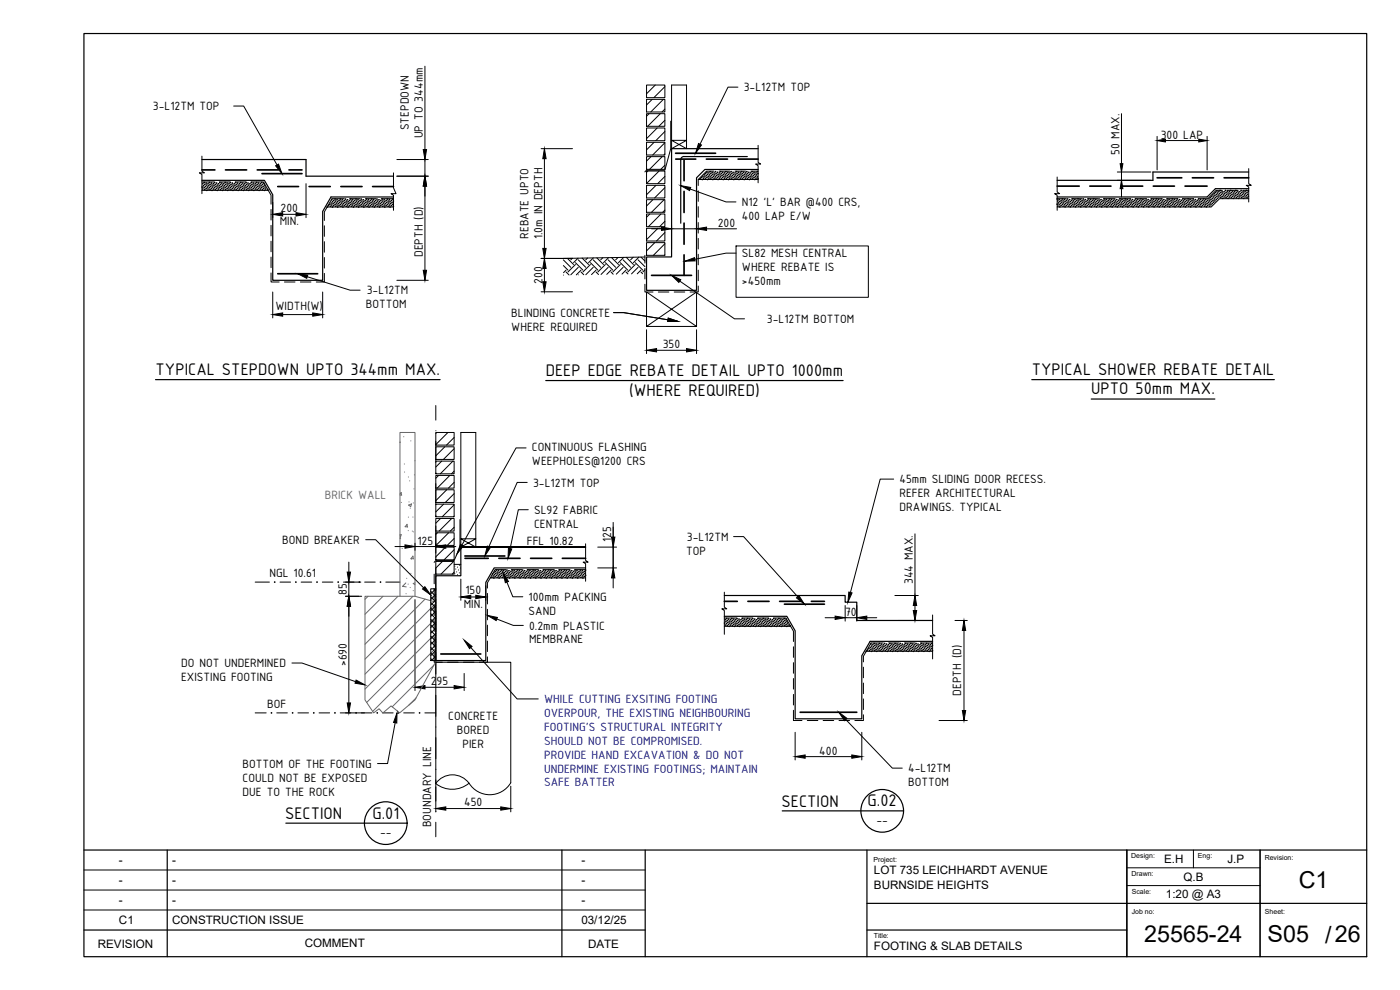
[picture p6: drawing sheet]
<svg xmlns="http://www.w3.org/2000/svg" width="420mm" height="297mm" viewBox="0 0 420 297" stroke-linecap="round" stroke-linejoin="round" font-family="sans-serif">
<defs><g id="words">
<g font-size="7">
<text x="389.8" y="266.4">C1</text>
<text x="343.4" y="282.8">25565-24</text>
<text x="380.4" y="282.8">S05 /26</text>
</g>
<g font-size="5.4">
<text x="46.7" y="112.5">TYPICAL STEPDOWN UPTO 344mm MAX.</text>
<text x="163.8" y="112.8">DEEP EDGE REBATE DETAIL UPTO 1000mm</text>
<text x="309.6" y="112.5">TYPICAL SHOWER REBATE DETAIL</text>
<text x="188.8" y="119">(WHERE REQUIRED)</text>
<text x="327.5" y="118.3">UPTO 50mm MAX.</text>
<text x="85.6" y="245.9">SECTION</text>
<text x="111.8" y="245.6">G.01</text>
<text x="234.5" y="242.2">SECTION</text>
<text x="260.4" y="241.9">G.02</text>
</g>
<g font-size="3.9">
<text x="223.2" y="27.4">3-L12TM TOP</text>
<text x="45.9" y="33.1">3-L12TM TOP</text>
<text x="122.7" y="39.1" transform="rotate(-90 122.7 39.1)">STEPDOWN</text>
<text x="126.9" y="41.5" transform="rotate(-90 126.9 41.5)">UP TO 344mm</text>
<text x="348.4" y="41.6">300 LAP</text>
<text x="336" y="46.6" transform="rotate(-90 336 46.6)">50 MAX.</text>
<text x="84.2" y="63.5">200</text>
<text x="222.6" y="61.8">N12 'L' BAR @400 CRS,</text>
<text x="84" y="67.7">MIN.</text>
<text x="158.6" y="71.7" transform="rotate(-90 158.6 71.7)">REBATE UPTO</text>
<text x="162.8" y="71.8" transform="rotate(-90 162.8 71.8)">1.0m IN DEPTH</text>
<text x="215.4" y="68">200</text>
<text x="222.6" y="66">400 LAP E/W</text>
<text x="126.9" y="77.2" transform="rotate(-90 126.9 77.2)">DEPTH (D)</text>
<text x="222.7" y="77.2">SL82 MESH CENTRAL</text>
<text x="222.7" y="81.4">WHERE REBATE IS</text>
<text x="110.1" y="88.3">3-L12TM</text>
<text x="162.8" y="85.2" transform="rotate(-90 162.8 85.2)">200</text>
<text x="222.7" y="85.5">&gt;450mm</text>
<text x="82.6" y="93.1">WIDTH(W)</text>
<text x="109.8" y="92.5">BOTTOM</text>
<text x="153.4" y="95">BLINDING CONCRETE</text>
<text x="153.4" y="99.2">WHERE REQUIRED</text>
<text x="230.2" y="96.9">3-L12TM BOTTOM</text>
<text x="198.9" y="104.5">350</text>
<text x="159.6" y="135.2">CONTINUOUS FLASHING</text>
<text x="159.6" y="139.4">WEEPHOLES@1200 CRS</text>
<text x="160" y="146">3-L12TM TOP</text>
<text x="269.9" y="145">45mm SLIDING DOOR RECESS.</text>
<text x="269.9" y="149.1">REFER ARCHITECTURAL</text>
<text x="160.3" y="154.2">SL92 FABRIC</text>
<text x="269.9" y="153.3">DRAWINGS. TYPICAL</text>
<text x="160.3" y="158.4">CENTRAL</text>
<text x="84.7" y="163.2">BOND BREAKER</text>
<text x="125.3" y="163.4">125</text>
<text x="158.2" y="163.6">FFL 10.82</text>
<text x="183.5" y="162.6" transform="rotate(-90 183.5 162.6)">125</text>
<text x="205.9" y="166.4">TOP</text>
<text x="206.2" y="162.2">3-L12TM</text>
<text x="80.9" y="173.2">NGL 10.61</text>
<text x="104.1" y="178.5" transform="rotate(-90 104.1 178.5)">85</text>
<text x="139.7" y="178.3">150</text>
<text x="274" y="175.3" transform="rotate(-90 274 175.3)">344 MAX.</text>
<text x="139.2" y="182.4">MIN.</text>
<text x="158.6" y="180.3">100mm PACKING</text>
<text x="158.6" y="184.5">SAND</text>
<text x="253.6" y="184.7">70</text>
<text x="158.8" y="188.9">0.2mm PLASTIC</text>
<text x="158.8" y="193.1">MEMBRANE</text>
<text x="54.4" y="200.2">DO NOT UNDERMINED</text>
<text x="104.1" y="199.9" transform="rotate(-90 104.1 199.9)">&gt;690</text>
<text x="54.4" y="204.3">EXISTING FOOTING</text>
<text x="129.3" y="205.6">295</text>
<text x="288.4" y="208.8" transform="rotate(-90 288.4 208.8)">DEPTH (D)</text>
<text x="80.2" y="212.4">BOF</text>
<text x="134.5" y="216.1">CONCRETE</text>
<text x="137.1" y="220.3">BORED</text>
<text x="138.8" y="224.5">PIER</text>
<text x="245.9" y="226.4">400</text>
<text x="72.8" y="230.3">BOTTOM OF THE FOOTING</text>
<text x="272.5" y="231.7">4-L12TM</text>
<text x="72.8" y="234.5">COULD NOT BE EXPOSED</text>
<text x="72.8" y="238.7">DUE TO THE ROCK</text>
<text x="272.5" y="235.9">BOTTOM</text>
<text x="139.3" y="242">450</text>
<text x="114" y="250.9">--</text>
<text x="129.4" y="248.2" transform="rotate(-90 129.4 248.2)">BOUNDARY LINE</text>
<text x="263" y="247.2">--</text>
</g>
<text font-size="3.9" fill="#666" x="97.5" y="149.7">BRICK WALL</text>
<g font-size="3.9" fill="#0000b8">
<text x="163.3" y="211">WHILE CUTTING EXSITING FOOTING</text>
<text x="163.3" y="215.1">OVERPOUR, THE EXISTING NEIGHBOURING</text>
<text x="163.3" y="219.3">FOOTING'S STRUCTURAL INTEGRITY</text>
<text x="163.3" y="223.5">SHOULD NOT BE COMPROMISED.</text>
<text x="163.3" y="227.6">PROVIDE HAND EXCAVATION &amp; DO NOT</text>
<text x="163.3" y="231.8">UNDERMINE EXISTING FOOTINGS; MAINTAIN</text>
<text x="163.3" y="236">SAFE BATTER</text>
</g>
<g font-size="3.5">
<text x="35.7" y="259.3">-</text>
<text x="51.7" y="259.3">-</text>
<text x="174.5" y="259.3">-</text>
<text x="262.3" y="262.3">LOT 735 LEICHHARDT AVENUE</text>
<text x="349.4" y="258.9">E.H</text>
<text x="368.3" y="258.9">J.P</text>
<text x="35.7" y="265.3">-</text>
<text x="51.7" y="265.3">-</text>
<text x="174.5" y="265.3">-</text>
<text x="262.3" y="266.7">BURNSIDE HEIGHTS</text>
<text x="349.9" y="269.6">1:20 @ A3</text>
<text x="355.2" y="264.2">Q.B</text>
<text x="35.7" y="271.3">-</text>
<text x="51.7" y="271.3">-</text>
<text x="174.5" y="271.3">-</text>
<text x="35.7" y="277.3">C1</text>
<text x="51.7" y="277.3">CONSTRUCTION ISSUE</text>
<text x="174.5" y="277.3">03/12/25</text>
<text x="29.3" y="284.3">REVISION</text>
<text x="91.4" y="284.3">COMMENT</text>
<text x="176.5" y="284.3">DATE</text>
<text x="262.3" y="285">FOOTING &amp; SLAB DETAILS</text>
</g>
<g font-size="2.1">
<text x="339.5" y="257.5">Design:</text>
<text x="359.5" y="257.5">Eng:</text>
<text x="262.1" y="258.6">Project:</text>
<text x="339.6" y="262.8">Drawn:</text>
<text x="379.6" y="258.1">Revision:</text>
<text x="339.7" y="268.1">Scale:</text>
<text x="339.7" y="274.1">Job no:</text>
<text x="379.6" y="274.1">Sheet:</text>
<text x="262.2" y="281.4">Title:</text>
</g>
</g></defs>
<!-- layer: 000 HI Detail Slab Line -->
<path d="M60.6 47.9h31.2v5h26.3M60.6 54.1h18.8l2.5 4.3v25.7h14.9v-20.7l2.5-4.3h18.8M227.5 44.6h-26v32.5h-7.5v10h15v-33.8l2.5-2.5h16M374.8 56.6h-10l-2.5 2.5h-45M374.8 51.6h-28.8v2.5h-28.7M138.5 164.2h37.2h-37.2M167 164.2h-28.7v8.5h-7.5v25.5h15v-23.5l2.5-4.3h27.4M217.4 178.7h36.2v2h3.5v5.5h22.8M217.4 184.9h18.7l2.5 4.4v26.4h20v-18.9l2.5-4.4h18.8" fill="none" stroke="#000" stroke-width=".36"/>
<!-- layer: 000 HI Detail break arrow -->
<g fill="none" stroke="#000" stroke-width=".3">
<path d="M60.6 46.8v4.6l.7 .5h-1.5l.8 .5v5.7M60.6 54.6h3.7M65.8 54.6h3.2M70.6 54.6h3.2M75.4 54.6h3.7l2.2 4v2.7M103.3 59.6h-3.7l-2.3 4v2.6M104.9 59.6h3.2M109.7 59.6h3.1M114.4 59.6h3.7M118.1 51.9v4.5l.8 1.7h-1.6l.8 .5v4.5M209.6 57.2v3.2M214.2 51.4h-2.2l-2.4 2.5v1.8"/>
<path d="M215.8 51.4h3.2M220.6 51.4h3.2M225.3 51.4h2.2M227.5 43.6v5.1l.8 .5h-1.5l.7 .5v5.1M317.3 53.1v4.5l.7 .5h-1.5l.8 .5v4.5M317.3 59.6h2.7M321.6 59.6h3.2M326.4 59.6h3.1M331.1 59.6h3.2M335.9 59.6h3.2M340.7 59.6h3.1M345.4 59.6h3.2"/>
<path d="M350.2 59.6h3.2M354.9 59.6h3.2M366.7 57.1h-1.7l-2.5 2.5h-2.8M368.3 57.1h3.2M373 57.1h1.8M374.8 50.6v4.5l.7 .5h-1.5l.8 .5v4.5M81.3 62.9v3.1M81.3 67.6v3.2M81.3 72.4v3.2M81.3 77.1v3.2M97.3 67.7v3.2M97.3 72.5v3.2"/>
<path d="M97.3 77.3v3.1M193.5 76.6v2.3M209.6 62v3.2M209.6 66.8v3.1M209.6 71.5v3.2M209.6 76.3v3.2M81.3 81.9v2.7h2.5M85.4 84.6h3.1M90.1 84.6h3.2M97.3 82v2.6h-2.4M193.5 85.3v2.3h2.5M193.5 80.5v3.2"/>
<path d="M197.6 87.6h3.1M202.3 87.6h3.2M209.6 85.8v1.8h-2.5M209.6 81.1v3.1M130.3 172.3v2.9M130.3 176.7v3.2M146.3 178v3.2M151.8 170.9h-3.2l-2.3 4v1.6M153.4 170.9h3.2M158.2 170.9h3.2M163 170.9h3.1M167.7 170.9h3.2"/>
<path d="M172.5 170.9h3.2M175.7 163.2v5l.8 .5h-1.5l.7 .4v5.3M217.4 177.7v4.5l.7 .5h-1.5l.8 .5v7.1M130.3 195.8v2.9h2.4M130.3 181.5v3.2M130.3 186.3v3.1M130.3 191v3.2M134.3 198.7h3.2M139.1 198.7h3.2M146.3 182.8v3.2M146.3 187.6v3.1M146.3 192.3v3.2"/>
<path d="M146.3 197.1v1.6h-2.5M217.4 185.4h3.7M222.7 185.4h3.1M227.4 185.4h3.2M232.2 185.4h3.6l2.3 4v3.1M238.1 194.1v3.1M238.1 198.8v3.2M265.1 192.9h-3.7l-2.3 4v1.7M266.7 192.9h3.2M271.4 192.9h3.2M276.2 192.9h3.7M279.9 184.5v5.8l.7 .5h-1.5l.8 .4v6.5"/>
<path d="M238.1 213.1v3.1h2.6M238.1 203.6v3.2M238.1 208.4v3.1M242.3 216.2h3.1M247 216.2h3.2M251.8 216.2h3.2M259.1 200.2v3.2M259.1 204.9v3.2M259.1 209.7v3.2M259.1 214.5v1.7h-2.5"/>
</g>
<!-- layer: 000 HI Detail Slab Gravel -->
<path d="M60.6 57.1h19.9M209.6 53.9h17.9M374.8 59.6h-8.8l-2.5 2.5h-46.2M98.2 62.1h19.9M194 97.9l15-10.3v10.3h-15v-10.3l15 10.3M147.1 173.4h28.6M217.4 187.9h19.9M260 195.4h19.9" fill="none" stroke="#000" stroke-width=".3"/>
<g fill="#000" stroke="#000" stroke-width=".3">
<circle cx="60.7" cy="56.1" r=".11"/>
<circle cx="60.9" cy="55.1" r=".11"/>
<circle cx="60.9" cy="56.7" r=".11"/>
<circle cx="61.1" cy="55.7" r=".11"/>
<circle cx="61.3" cy="56.3" r=".11"/>
<circle cx="61.3" cy="54.7" r=".11"/>
<circle cx="61.5" cy="56.9" r=".11"/>
<circle cx="61.5" cy="55.3" r=".11"/>
<circle cx="61.7" cy="55.9" r=".11"/>
<circle cx="61.9" cy="54.9" r=".11"/>
<circle cx="61.9" cy="56.5" r=".11"/>
<circle cx="62.1" cy="55.5" r=".11"/>
<circle cx="62.1" cy="57.1" r=".11"/>
<circle cx="62.2" cy="56.1" r=".11"/>
<circle cx="62.4" cy="56.7" r=".11"/>
<circle cx="62.4" cy="55.1" r=".11"/>
<circle cx="62.6" cy="55.7" r=".11"/>
<circle cx="62.8" cy="54.7" r=".11"/>
<circle cx="62.8" cy="56.3" r=".11"/>
<circle cx="63" cy="55.3" r=".11"/>
<circle cx="63" cy="56.9" r=".11"/>
<circle cx="63.2" cy="55.9" r=".11"/>
<circle cx="63.4" cy="54.9" r=".11"/>
<circle cx="63.4" cy="56.5" r=".11"/>
<circle cx="63.6" cy="57.1" r=".11"/>
<circle cx="63.6" cy="55.5" r=".11"/>
<circle cx="63.8" cy="56.1" r=".11"/>
<circle cx="64" cy="55.1" r=".11"/>
<circle cx="64" cy="56.7" r=".11"/>
<circle cx="64.2" cy="55.7" r=".11"/>
<circle cx="64.4" cy="54.7" r=".11"/>
<circle cx="64.4" cy="56.3" r=".11"/>
<circle cx="64.6" cy="55.3" r=".11"/>
<circle cx="64.6" cy="56.9" r=".11"/>
<circle cx="64.8" cy="55.9" r=".11"/>
<circle cx="65" cy="54.9" r=".11"/>
<circle cx="65" cy="56.5" r=".11"/>
<circle cx="65.2" cy="55.5" r=".11"/>
<circle cx="65.2" cy="57.1" r=".11"/>
<circle cx="65.4" cy="56.1" r=".11"/>
<circle cx="65.6" cy="55.1" r=".11"/>
<circle cx="65.6" cy="56.7" r=".11"/>
<circle cx="65.8" cy="55.7" r=".11"/>
<circle cx="66" cy="54.7" r=".11"/>
<circle cx="66" cy="56.3" r=".11"/>
<circle cx="66.2" cy="55.3" r=".11"/>
<circle cx="66.2" cy="56.9" r=".11"/>
<circle cx="66.4" cy="55.9" r=".11"/>
<circle cx="66.6" cy="54.9" r=".11"/>
<circle cx="66.6" cy="56.5" r=".11"/>
<circle cx="66.8" cy="55.5" r=".11"/>
<circle cx="66.8" cy="57.1" r=".11"/>
<circle cx="67" cy="56.1" r=".11"/>
<circle cx="67.2" cy="55.1" r=".11"/>
<circle cx="67.2" cy="56.7" r=".11"/>
<circle cx="67.3" cy="55.7" r=".11"/>
<circle cx="67.6" cy="54.7" r=".11"/>
<circle cx="67.6" cy="56.3" r=".11"/>
<circle cx="67.7" cy="55.3" r=".11"/>
<circle cx="67.7" cy="56.9" r=".11"/>
<circle cx="67.9" cy="55.9" r=".11"/>
<circle cx="68.2" cy="56.5" r=".11"/>
<circle cx="68.2" cy="54.9" r=".11"/>
<circle cx="68.3" cy="55.5" r=".11"/>
<circle cx="68.3" cy="57.1" r=".11"/>
<circle cx="68.5" cy="56.1" r=".11"/>
<circle cx="68.7" cy="55.1" r=".11"/>
<circle cx="68.7" cy="56.7" r=".11"/>
<circle cx="68.9" cy="55.7" r=".11"/>
<circle cx="69.1" cy="54.7" r=".11"/>
<circle cx="69.1" cy="56.3" r=".11"/>
<circle cx="69.3" cy="56.9" r=".11"/>
<circle cx="69.3" cy="55.3" r=".11"/>
<circle cx="69.5" cy="55.9" r=".11"/>
<circle cx="69.7" cy="54.9" r=".11"/>
<circle cx="69.7" cy="56.5" r=".11"/>
<circle cx="69.9" cy="55.5" r=".11"/>
<circle cx="69.9" cy="57.1" r=".11"/>
<circle cx="70.1" cy="56.1" r=".11"/>
<circle cx="70.3" cy="55.1" r=".11"/>
<circle cx="70.3" cy="56.7" r=".11"/>
<circle cx="70.5" cy="55.7" r=".11"/>
<circle cx="70.7" cy="54.7" r=".11"/>
<circle cx="70.7" cy="56.3" r=".11"/>
<circle cx="70.9" cy="55.3" r=".11"/>
<circle cx="70.9" cy="56.9" r=".11"/>
<circle cx="71.1" cy="55.9" r=".11"/>
<circle cx="71.3" cy="54.9" r=".11"/>
<circle cx="71.3" cy="56.5" r=".11"/>
<circle cx="71.5" cy="57.1" r=".11"/>
<circle cx="71.5" cy="55.5" r=".11"/>
<circle cx="71.7" cy="56.1" r=".11"/>
<circle cx="71.9" cy="55.1" r=".11"/>
<circle cx="71.9" cy="56.7" r=".11"/>
<circle cx="72.1" cy="55.7" r=".11"/>
<circle cx="72.3" cy="54.7" r=".11"/>
<circle cx="72.3" cy="56.3" r=".11"/>
<circle cx="72.5" cy="55.3" r=".11"/>
<circle cx="72.5" cy="56.9" r=".11"/>
<circle cx="72.7" cy="55.9" r=".11"/>
<circle cx="72.8" cy="54.9" r=".11"/>
<circle cx="72.8" cy="56.5" r=".11"/>
<circle cx="73.1" cy="55.5" r=".11"/>
<circle cx="73.1" cy="57.1" r=".11"/>
<circle cx="73.3" cy="56.1" r=".11"/>
<circle cx="73.4" cy="56.7" r=".11"/>
<circle cx="73.4" cy="55.1" r=".11"/>
<circle cx="73.6" cy="55.7" r=".11"/>
<circle cx="73.8" cy="54.7" r=".11"/>
<circle cx="73.8" cy="56.3" r=".11"/>
<circle cx="74" cy="55.3" r=".11"/>
<circle cx="74" cy="56.9" r=".11"/>
<circle cx="74.2" cy="55.9" r=".11"/>
<circle cx="74.4" cy="56.5" r=".11"/>
<circle cx="74.4" cy="54.9" r=".11"/>
<circle cx="74.6" cy="55.5" r=".11"/>
<circle cx="74.6" cy="57.1" r=".11"/>
<circle cx="74.8" cy="56.1" r=".11"/>
<circle cx="75" cy="55.1" r=".11"/>
<circle cx="75" cy="56.7" r=".11"/>
<circle cx="75.2" cy="55.7" r=".11"/>
<circle cx="75.4" cy="54.7" r=".11"/>
<circle cx="75.4" cy="56.3" r=".11"/>
<circle cx="75.6" cy="55.3" r=".11"/>
<circle cx="75.6" cy="56.9" r=".11"/>
<circle cx="75.8" cy="55.9" r=".11"/>
<circle cx="76" cy="56.5" r=".11"/>
<circle cx="76" cy="54.9" r=".11"/>
<circle cx="76.2" cy="55.5" r=".11"/>
<circle cx="76.2" cy="57.1" r=".11"/>
<circle cx="76.4" cy="56.1" r=".11"/>
<circle cx="76.6" cy="56.7" r=".11"/>
<circle cx="76.6" cy="55.1" r=".11"/>
<circle cx="76.8" cy="55.7" r=".11"/>
<circle cx="77" cy="56.3" r=".11"/>
<circle cx="77" cy="54.7" r=".11"/>
<circle cx="77.2" cy="55.3" r=".11"/>
<circle cx="77.2" cy="56.9" r=".11"/>
<circle cx="77.4" cy="55.9" r=".11"/>
<circle cx="77.6" cy="56.5" r=".11"/>
<circle cx="77.6" cy="54.9" r=".11"/>
<circle cx="77.8" cy="57.1" r=".11"/>
<circle cx="77.8" cy="55.5" r=".11"/>
<circle cx="78" cy="56.1" r=".11"/>
<circle cx="78.2" cy="56.7" r=".11"/>
<circle cx="78.2" cy="55.1" r=".11"/>
<circle cx="78.4" cy="55.7" r=".11"/>
<circle cx="78.5" cy="54.7" r=".11"/>
<circle cx="78.5" cy="56.3" r=".11"/>
<circle cx="78.8" cy="55.3" r=".11"/>
<circle cx="78.8" cy="56.9" r=".11"/>
<circle cx="78.9" cy="55.9" r=".11"/>
<circle cx="79.1" cy="56.5" r=".11"/>
<circle cx="79.1" cy="54.9" r=".11"/>
<circle cx="79.3" cy="57.1" r=".11"/>
<circle cx="79.3" cy="55.5" r=".11"/>
<circle cx="79.5" cy="56.1" r=".11"/>
<circle cx="79.7" cy="56.7" r=".11"/>
<circle cx="80.3" cy="56.9" r=".11"/>
<circle cx="99.6" cy="60" r=".11"/>
<circle cx="100.6" cy="59.7" r=".11"/>
<circle cx="101.1" cy="60" r=".11"/>
<circle cx="102.1" cy="59.7" r=".11"/>
<circle cx="102.7" cy="60" r=".11"/>
<circle cx="103.7" cy="59.7" r=".11"/>
<circle cx="104.3" cy="60" r=".11"/>
<circle cx="105.3" cy="59.7" r=".11"/>
<circle cx="105.8" cy="60" r=".11"/>
<circle cx="106.8" cy="59.7" r=".11"/>
<circle cx="107.4" cy="60" r=".11"/>
<circle cx="108.4" cy="59.7" r=".11"/>
<circle cx="109" cy="60" r=".11"/>
<circle cx="110" cy="59.7" r=".11"/>
<circle cx="110.6" cy="60" r=".11"/>
<circle cx="111.6" cy="59.7" r=".11"/>
<circle cx="112.1" cy="60" r=".11"/>
<circle cx="113.1" cy="59.7" r=".11"/>
<circle cx="113.7" cy="60" r=".11"/>
<circle cx="114.7" cy="59.7" r=".11"/>
<circle cx="115.3" cy="60" r=".11"/>
<circle cx="116.3" cy="59.7" r=".11"/>
<circle cx="116.9" cy="60" r=".11"/>
<circle cx="117.9" cy="59.7" r=".11"/>
<circle cx="210.2" cy="53.7" r=".11"/>
<circle cx="210.6" cy="53.3" r=".11"/>
<circle cx="210.8" cy="53.9" r=".11"/>
<circle cx="211" cy="52.9" r=".11"/>
<circle cx="211.2" cy="53.5" r=".11"/>
<circle cx="211.4" cy="52.5" r=".11"/>
<circle cx="211.6" cy="53.1" r=".11"/>
<circle cx="211.7" cy="52.1" r=".11"/>
<circle cx="211.7" cy="53.7" r=".11"/>
<circle cx="212" cy="52.7" r=".11"/>
<circle cx="212.1" cy="51.7" r=".11"/>
<circle cx="212.1" cy="53.3" r=".11"/>
<circle cx="212.3" cy="52.3" r=".11"/>
<circle cx="212.3" cy="53.9" r=".11"/>
<circle cx="212.5" cy="52.9" r=".11"/>
<circle cx="212.7" cy="51.9" r=".11"/>
<circle cx="212.7" cy="53.5" r=".11"/>
<circle cx="212.9" cy="52.5" r=".11"/>
<circle cx="213.1" cy="51.5" r=".11"/>
<circle cx="213.1" cy="53.1" r=".11"/>
<circle cx="213.3" cy="52.1" r=".11"/>
<circle cx="213.3" cy="53.7" r=".11"/>
<circle cx="213.5" cy="52.7" r=".11"/>
<circle cx="213.7" cy="51.7" r=".11"/>
<circle cx="213.7" cy="53.3" r=".11"/>
<circle cx="213.9" cy="53.9" r=".11"/>
<circle cx="213.9" cy="52.3" r=".11"/>
<circle cx="214.1" cy="52.9" r=".11"/>
<circle cx="214.3" cy="53.5" r=".11"/>
<circle cx="214.3" cy="51.9" r=".11"/>
<circle cx="214.5" cy="52.5" r=".11"/>
<circle cx="214.7" cy="53.1" r=".11"/>
<circle cx="214.7" cy="51.5" r=".11"/>
<circle cx="214.9" cy="52.1" r=".11"/>
<circle cx="214.9" cy="53.7" r=".11"/>
<circle cx="215.1" cy="52.7" r=".11"/>
<circle cx="215.3" cy="51.7" r=".11"/>
<circle cx="215.3" cy="53.3" r=".11"/>
<circle cx="215.5" cy="52.3" r=".11"/>
<circle cx="215.5" cy="53.9" r=".11"/>
<circle cx="215.7" cy="52.9" r=".11"/>
<circle cx="215.9" cy="53.5" r=".11"/>
<circle cx="215.9" cy="51.9" r=".11"/>
<circle cx="216.1" cy="52.5" r=".11"/>
<circle cx="216.3" cy="51.5" r=".11"/>
<circle cx="216.3" cy="53.1" r=".11"/>
<circle cx="216.5" cy="52.1" r=".11"/>
<circle cx="216.5" cy="53.7" r=".11"/>
<circle cx="216.7" cy="52.7" r=".11"/>
<circle cx="216.9" cy="51.7" r=".11"/>
<circle cx="216.9" cy="53.3" r=".11"/>
<circle cx="217.1" cy="53.9" r=".11"/>
<circle cx="217.1" cy="52.3" r=".11"/>
<circle cx="217.2" cy="52.9" r=".11"/>
<circle cx="217.5" cy="51.9" r=".11"/>
<circle cx="217.5" cy="53.5" r=".11"/>
<circle cx="217.7" cy="52.5" r=".11"/>
<circle cx="217.8" cy="51.5" r=".11"/>
<circle cx="217.8" cy="53.1" r=".11"/>
<circle cx="218" cy="52.1" r=".11"/>
<circle cx="218" cy="53.7" r=".11"/>
<circle cx="218.2" cy="52.7" r=".11"/>
<circle cx="218.4" cy="51.7" r=".11"/>
<circle cx="218.4" cy="53.3" r=".11"/>
<circle cx="218.6" cy="53.9" r=".11"/>
<circle cx="218.6" cy="52.3" r=".11"/>
<circle cx="218.8" cy="52.9" r=".11"/>
<circle cx="219" cy="51.9" r=".11"/>
<circle cx="219" cy="53.5" r=".11"/>
<circle cx="219.2" cy="52.5" r=".11"/>
<circle cx="219.4" cy="51.5" r=".11"/>
<circle cx="219.4" cy="53.1" r=".11"/>
<circle cx="219.6" cy="52.1" r=".11"/>
<circle cx="219.6" cy="53.7" r=".11"/>
<circle cx="219.8" cy="52.7" r=".11"/>
<circle cx="220" cy="53.3" r=".11"/>
<circle cx="220" cy="51.7" r=".11"/>
<circle cx="220.2" cy="52.3" r=".11"/>
<circle cx="220.2" cy="53.9" r=".11"/>
<circle cx="220.4" cy="52.9" r=".11"/>
<circle cx="220.6" cy="53.5" r=".11"/>
<circle cx="220.6" cy="51.9" r=".11"/>
<circle cx="220.8" cy="52.5" r=".11"/>
<circle cx="221" cy="51.5" r=".11"/>
<circle cx="221" cy="53.1" r=".11"/>
<circle cx="221.2" cy="52.1" r=".11"/>
<circle cx="221.2" cy="53.7" r=".11"/>
<circle cx="221.4" cy="52.7" r=".11"/>
<circle cx="221.6" cy="51.7" r=".11"/>
<circle cx="221.6" cy="53.3" r=".11"/>
<circle cx="221.8" cy="52.3" r=".11"/>
<circle cx="221.8" cy="53.9" r=".11"/>
<circle cx="222" cy="52.9" r=".11"/>
<circle cx="222.2" cy="51.9" r=".11"/>
<circle cx="222.2" cy="53.5" r=".11"/>
<circle cx="222.4" cy="52.5" r=".11"/>
<circle cx="222.6" cy="53.1" r=".11"/>
<circle cx="222.6" cy="51.5" r=".11"/>
<circle cx="222.8" cy="52.1" r=".11"/>
<circle cx="222.8" cy="53.7" r=".11"/>
<circle cx="222.9" cy="52.7" r=".11"/>
<circle cx="223.2" cy="51.7" r=".11"/>
<circle cx="223.2" cy="53.3" r=".11"/>
<circle cx="223.3" cy="52.3" r=".11"/>
<circle cx="223.3" cy="53.9" r=".11"/>
<circle cx="223.5" cy="52.9" r=".11"/>
<circle cx="223.7" cy="51.9" r=".11"/>
<circle cx="223.7" cy="53.5" r=".11"/>
<circle cx="223.9" cy="52.5" r=".11"/>
<circle cx="224.1" cy="53.1" r=".11"/>
<circle cx="224.1" cy="51.5" r=".11"/>
<circle cx="224.3" cy="52.1" r=".11"/>
<circle cx="224.3" cy="53.7" r=".11"/>
<circle cx="224.5" cy="52.7" r=".11"/>
<circle cx="224.7" cy="51.7" r=".11"/>
<circle cx="224.7" cy="53.3" r=".11"/>
<circle cx="224.9" cy="53.9" r=".11"/>
<circle cx="224.9" cy="52.3" r=".11"/>
<circle cx="225.1" cy="52.9" r=".11"/>
<circle cx="225.3" cy="51.9" r=".11"/>
<circle cx="225.3" cy="53.5" r=".11"/>
<circle cx="225.5" cy="52.5" r=".11"/>
<circle cx="225.7" cy="53.1" r=".11"/>
<circle cx="225.7" cy="51.5" r=".11"/>
<circle cx="225.9" cy="52.1" r=".11"/>
<circle cx="225.9" cy="53.7" r=".11"/>
<circle cx="226.1" cy="52.7" r=".11"/>
<circle cx="226.3" cy="53.3" r=".11"/>
<circle cx="226.3" cy="51.7" r=".11"/>
<circle cx="226.5" cy="52.3" r=".11"/>
<circle cx="226.5" cy="53.9" r=".11"/>
<circle cx="226.7" cy="52.9" r=".11"/>
<circle cx="226.9" cy="51.9" r=".11"/>
<circle cx="226.9" cy="53.5" r=".11"/>
<circle cx="227.1" cy="52.5" r=".11"/>
<circle cx="227.3" cy="53.1" r=".11"/>
<circle cx="227.3" cy="51.5" r=".11"/>
<circle cx="227.5" cy="52.1" r=".11"/>
<circle cx="227.5" cy="53.7" r=".11"/>
<circle cx="317.3" cy="59.7" r=".11"/>
<circle cx="317.9" cy="59.9" r=".11"/>
<circle cx="318.8" cy="59.7" r=".11"/>
<circle cx="319.4" cy="59.9" r=".11"/>
<circle cx="320.4" cy="59.7" r=".11"/>
<circle cx="321" cy="59.9" r=".11"/>
<circle cx="322" cy="59.7" r=".11"/>
<circle cx="322.6" cy="59.9" r=".11"/>
<circle cx="323.5" cy="59.7" r=".11"/>
<circle cx="324.1" cy="59.9" r=".11"/>
<circle cx="325.1" cy="59.7" r=".11"/>
<circle cx="325.7" cy="59.9" r=".11"/>
<circle cx="326.7" cy="59.7" r=".11"/>
<circle cx="327.3" cy="59.9" r=".11"/>
<circle cx="328.3" cy="59.7" r=".11"/>
<circle cx="328.9" cy="59.9" r=".11"/>
<circle cx="329.8" cy="59.7" r=".11"/>
<circle cx="330.4" cy="59.9" r=".11"/>
<circle cx="331.4" cy="59.7" r=".11"/>
<circle cx="332" cy="59.9" r=".11"/>
<circle cx="333" cy="59.7" r=".11"/>
<circle cx="333.6" cy="59.9" r=".11"/>
<circle cx="334.6" cy="59.7" r=".11"/>
<circle cx="335.1" cy="59.9" r=".11"/>
<circle cx="336.1" cy="59.7" r=".11"/>
<circle cx="336.7" cy="59.9" r=".11"/>
<circle cx="337.7" cy="59.7" r=".11"/>
<circle cx="338.3" cy="59.9" r=".11"/>
<circle cx="339.3" cy="59.7" r=".11"/>
<circle cx="339.9" cy="59.9" r=".11"/>
<circle cx="340.8" cy="59.7" r=".11"/>
<circle cx="341.4" cy="59.9" r=".11"/>
<circle cx="342.4" cy="59.7" r=".11"/>
<circle cx="343" cy="59.9" r=".11"/>
<circle cx="344" cy="59.7" r=".11"/>
<circle cx="344.6" cy="59.9" r=".11"/>
<circle cx="345.6" cy="59.7" r=".11"/>
<circle cx="346.2" cy="59.9" r=".11"/>
<circle cx="347.1" cy="59.7" r=".11"/>
<circle cx="347.7" cy="59.9" r=".11"/>
<circle cx="348.7" cy="59.7" r=".11"/>
<circle cx="349.3" cy="59.9" r=".11"/>
<circle cx="350.3" cy="59.7" r=".11"/>
<circle cx="350.9" cy="59.9" r=".11"/>
<circle cx="351.8" cy="59.7" r=".11"/>
<circle cx="352.4" cy="59.9" r=".11"/>
<circle cx="353.4" cy="59.7" r=".11"/>
<circle cx="354" cy="59.9" r=".11"/>
<circle cx="355" cy="59.7" r=".11"/>
<circle cx="355.6" cy="59.9" r=".11"/>
<circle cx="356.6" cy="59.7" r=".11"/>
<circle cx="357.1" cy="59.9" r=".11"/>
<circle cx="358.1" cy="59.7" r=".11"/>
<circle cx="358.7" cy="59.9" r=".11"/>
<circle cx="359.7" cy="59.7" r=".11"/>
<circle cx="360.3" cy="59.9" r=".11"/>
<circle cx="361.3" cy="59.7" r=".11"/>
<circle cx="361.9" cy="59.9" r=".11"/>
<circle cx="362.9" cy="59.7" r=".11"/>
<circle cx="363.2" cy="59.3" r=".11"/>
<circle cx="363.4" cy="59.9" r=".11"/>
<circle cx="363.6" cy="58.9" r=".11"/>
<circle cx="363.8" cy="59.5" r=".11"/>
<circle cx="364" cy="58.5" r=".11"/>
<circle cx="364.2" cy="59.1" r=".11"/>
<circle cx="364.4" cy="59.7" r=".11"/>
<circle cx="364.4" cy="58.1" r=".11"/>
<circle cx="364.6" cy="58.7" r=".11"/>
<circle cx="364.8" cy="59.3" r=".11"/>
<circle cx="364.8" cy="57.7" r=".11"/>
<circle cx="365" cy="58.3" r=".11"/>
<circle cx="365" cy="59.9" r=".11"/>
<circle cx="365.2" cy="58.9" r=".11"/>
<circle cx="365.2" cy="57.3" r=".11"/>
<circle cx="365.4" cy="57.9" r=".11"/>
<circle cx="365.4" cy="59.5" r=".11"/>
<circle cx="365.6" cy="58.5" r=".11"/>
<circle cx="365.8" cy="57.5" r=".11"/>
<circle cx="365.8" cy="59.1" r=".11"/>
<circle cx="366" cy="58.1" r=".11"/>
<circle cx="366.2" cy="58.7" r=".11"/>
<circle cx="366.2" cy="57.1" r=".11"/>
<circle cx="366.4" cy="59.3" r=".11"/>
<circle cx="366.4" cy="57.7" r=".11"/>
<circle cx="366.6" cy="58.3" r=".11"/>
<circle cx="366.8" cy="58.9" r=".11"/>
<circle cx="366.8" cy="57.3" r=".11"/>
<circle cx="367" cy="57.9" r=".11"/>
<circle cx="367" cy="59.5" r=".11"/>
<circle cx="367.2" cy="58.5" r=".11"/>
<circle cx="367.4" cy="59.1" r=".11"/>
<circle cx="367.4" cy="57.5" r=".11"/>
<circle cx="367.6" cy="58.1" r=".11"/>
<circle cx="367.8" cy="58.7" r=".11"/>
<circle cx="367.8" cy="57.1" r=".11"/>
<circle cx="368" cy="59.3" r=".11"/>
<circle cx="368" cy="57.7" r=".11"/>
<circle cx="368.1" cy="58.3" r=".11"/>
<circle cx="368.3" cy="58.9" r=".11"/>
<circle cx="368.3" cy="57.3" r=".11"/>
<circle cx="368.5" cy="57.9" r=".11"/>
<circle cx="368.5" cy="59.5" r=".11"/>
<circle cx="368.7" cy="58.5" r=".11"/>
<circle cx="368.9" cy="57.5" r=".11"/>
<circle cx="368.9" cy="59.1" r=".11"/>
<circle cx="369.1" cy="58.1" r=".11"/>
<circle cx="369.3" cy="58.7" r=".11"/>
<circle cx="369.3" cy="57.1" r=".11"/>
<circle cx="369.5" cy="59.3" r=".11"/>
<circle cx="369.5" cy="57.7" r=".11"/>
<circle cx="369.7" cy="58.3" r=".11"/>
<circle cx="369.9" cy="58.9" r=".11"/>
<circle cx="369.9" cy="57.3" r=".11"/>
<circle cx="370.1" cy="57.9" r=".11"/>
<circle cx="370.1" cy="59.5" r=".11"/>
<circle cx="370.3" cy="58.5" r=".11"/>
<circle cx="370.5" cy="59.1" r=".11"/>
<circle cx="370.5" cy="57.5" r=".11"/>
<circle cx="370.7" cy="58.1" r=".11"/>
<circle cx="370.9" cy="58.7" r=".11"/>
<circle cx="370.9" cy="57.1" r=".11"/>
<circle cx="371.1" cy="59.3" r=".11"/>
<circle cx="371.1" cy="57.7" r=".11"/>
<circle cx="371.3" cy="58.3" r=".11"/>
<circle cx="371.5" cy="58.9" r=".11"/>
<circle cx="371.5" cy="57.3" r=".11"/>
<circle cx="371.7" cy="57.9" r=".11"/>
<circle cx="371.7" cy="59.5" r=".11"/>
<circle cx="371.9" cy="58.5" r=".11"/>
<circle cx="372.1" cy="57.5" r=".11"/>
<circle cx="372.1" cy="59.1" r=".11"/>
<circle cx="372.3" cy="58.1" r=".11"/>
<circle cx="372.5" cy="58.7" r=".11"/>
<circle cx="372.5" cy="57.1" r=".11"/>
<circle cx="372.7" cy="59.3" r=".11"/>
<circle cx="372.7" cy="57.7" r=".11"/>
<circle cx="372.9" cy="58.3" r=".11"/>
<circle cx="373.1" cy="58.9" r=".11"/>
<circle cx="373.1" cy="57.3" r=".11"/>
<circle cx="373.2" cy="57.9" r=".11"/>
<circle cx="373.2" cy="59.5" r=".11"/>
<circle cx="373.5" cy="58.5" r=".11"/>
<circle cx="373.6" cy="59.1" r=".11"/>
<circle cx="373.6" cy="57.5" r=".11"/>
<circle cx="373.8" cy="58.1" r=".11"/>
<circle cx="374.1" cy="57.1" r=".11"/>
<circle cx="374.1" cy="58.7" r=".11"/>
<circle cx="374.2" cy="59.3" r=".11"/>
<circle cx="374.2" cy="57.7" r=".11"/>
<circle cx="374.4" cy="58.3" r=".11"/>
<circle cx="374.6" cy="58.9" r=".11"/>
<circle cx="374.6" cy="57.3" r=".11"/>
<circle cx="98.2" cy="62.1" r=".11"/>
<circle cx="98.6" cy="61.7" r=".11"/>
<circle cx="99" cy="61.3" r=".11"/>
<circle cx="99.2" cy="61.9" r=".11"/>
<circle cx="99.4" cy="60.9" r=".11"/>
<circle cx="99.6" cy="61.5" r=".11"/>
<circle cx="99.8" cy="60.5" r=".11"/>
<circle cx="99.8" cy="62.1" r=".11"/>
<circle cx="100" cy="61.1" r=".11"/>
<circle cx="100.2" cy="60.1" r=".11"/>
<circle cx="100.2" cy="61.7" r=".11"/>
<circle cx="100.4" cy="60.7" r=".11"/>
<circle cx="100.6" cy="61.3" r=".11"/>
<circle cx="100.7" cy="61.9" r=".11"/>
<circle cx="100.7" cy="60.3" r=".11"/>
<circle cx="100.9" cy="60.9" r=".11"/>
<circle cx="101.1" cy="61.5" r=".11"/>
<circle cx="101.3" cy="60.5" r=".11"/>
<circle cx="101.3" cy="62.1" r=".11"/>
<circle cx="101.5" cy="61.1" r=".11"/>
<circle cx="101.7" cy="60.1" r=".11"/>
<circle cx="101.7" cy="61.7" r=".11"/>
<circle cx="101.9" cy="60.7" r=".11"/>
<circle cx="102.1" cy="61.3" r=".11"/>
<circle cx="102.3" cy="60.3" r=".11"/>
<circle cx="102.3" cy="61.9" r=".11"/>
<circle cx="102.5" cy="60.9" r=".11"/>
<circle cx="102.7" cy="61.5" r=".11"/>
<circle cx="102.9" cy="60.5" r=".11"/>
<circle cx="102.9" cy="62.1" r=".11"/>
<circle cx="103.1" cy="61.1" r=".11"/>
<circle cx="103.3" cy="61.7" r=".11"/>
<circle cx="103.3" cy="60.1" r=".11"/>
<circle cx="103.5" cy="60.7" r=".11"/>
<circle cx="103.7" cy="61.3" r=".11"/>
<circle cx="103.9" cy="60.3" r=".11"/>
<circle cx="103.9" cy="61.9" r=".11"/>
<circle cx="104.1" cy="60.9" r=".11"/>
<circle cx="104.3" cy="61.5" r=".11"/>
<circle cx="104.5" cy="60.5" r=".11"/>
<circle cx="104.5" cy="62.1" r=".11"/>
<circle cx="104.7" cy="61.1" r=".11"/>
<circle cx="104.9" cy="60.1" r=".11"/>
<circle cx="104.9" cy="61.7" r=".11"/>
<circle cx="105.1" cy="60.7" r=".11"/>
<circle cx="105.3" cy="61.3" r=".11"/>
<circle cx="105.5" cy="61.9" r=".11"/>
<circle cx="105.5" cy="60.3" r=".11"/>
<circle cx="105.7" cy="60.9" r=".11"/>
<circle cx="105.8" cy="61.5" r=".11"/>
<circle cx="106.1" cy="60.5" r=".11"/>
<circle cx="106.1" cy="62.1" r=".11"/>
<circle cx="106.3" cy="61.1" r=".11"/>
<circle cx="106.4" cy="60.1" r=".11"/>
<circle cx="106.4" cy="61.7" r=".11"/>
<circle cx="106.7" cy="60.7" r=".11"/>
<circle cx="106.8" cy="61.3" r=".11"/>
<circle cx="107" cy="60.3" r=".11"/>
<circle cx="107" cy="61.9" r=".11"/>
<circle cx="107.2" cy="60.9" r=".11"/>
<circle cx="107.4" cy="61.5" r=".11"/>
<circle cx="107.6" cy="60.5" r=".11"/>
<circle cx="107.6" cy="62.1" r=".11"/>
<circle cx="107.8" cy="61.1" r=".11"/>
<circle cx="108" cy="60.1" r=".11"/>
<circle cx="108" cy="61.7" r=".11"/>
<circle cx="108.2" cy="60.7" r=".11"/>
<circle cx="108.4" cy="61.3" r=".11"/>
<circle cx="108.6" cy="60.3" r=".11"/>
<circle cx="108.6" cy="61.9" r=".11"/>
<circle cx="108.8" cy="60.9" r=".11"/>
<circle cx="109" cy="61.5" r=".11"/>
<circle cx="109.2" cy="60.5" r=".11"/>
<circle cx="109.2" cy="62.1" r=".11"/>
<circle cx="109.4" cy="61.1" r=".11"/>
<circle cx="109.6" cy="60.1" r=".11"/>
<circle cx="109.6" cy="61.7" r=".11"/>
<circle cx="109.8" cy="60.7" r=".11"/>
<circle cx="110" cy="61.3" r=".11"/>
<circle cx="110.2" cy="60.3" r=".11"/>
<circle cx="110.2" cy="61.9" r=".11"/>
<circle cx="110.4" cy="60.9" r=".11"/>
<circle cx="110.6" cy="61.5" r=".11"/>
<circle cx="110.8" cy="60.5" r=".11"/>
<circle cx="110.8" cy="62.1" r=".11"/>
<circle cx="111" cy="61.1" r=".11"/>
<circle cx="111.2" cy="60.1" r=".11"/>
<circle cx="111.2" cy="61.7" r=".11"/>
<circle cx="111.4" cy="60.7" r=".11"/>
<circle cx="111.6" cy="61.3" r=".11"/>
<circle cx="111.8" cy="60.3" r=".11"/>
<circle cx="111.8" cy="61.9" r=".11"/>
<circle cx="111.9" cy="60.9" r=".11"/>
<circle cx="112.1" cy="61.5" r=".11"/>
<circle cx="112.3" cy="60.5" r=".11"/>
<circle cx="112.3" cy="62.1" r=".11"/>
<circle cx="112.5" cy="61.1" r=".11"/>
<circle cx="112.7" cy="60.1" r=".11"/>
<circle cx="112.7" cy="61.7" r=".11"/>
<circle cx="112.9" cy="60.7" r=".11"/>
<circle cx="113.1" cy="61.3" r=".11"/>
<circle cx="113.3" cy="60.3" r=".11"/>
<circle cx="113.3" cy="61.9" r=".11"/>
<circle cx="113.5" cy="60.9" r=".11"/>
<circle cx="113.7" cy="61.5" r=".11"/>
<circle cx="113.9" cy="62.1" r=".11"/>
<circle cx="113.9" cy="60.5" r=".11"/>
<circle cx="114.1" cy="61.1" r=".11"/>
<circle cx="114.3" cy="60.1" r=".11"/>
<circle cx="114.3" cy="61.7" r=".11"/>
<circle cx="114.5" cy="60.7" r=".11"/>
<circle cx="114.7" cy="61.3" r=".11"/>
<circle cx="114.9" cy="60.3" r=".11"/>
<circle cx="114.9" cy="61.9" r=".11"/>
<circle cx="115.1" cy="60.9" r=".11"/>
<circle cx="115.3" cy="61.5" r=".11"/>
<circle cx="115.5" cy="60.5" r=".11"/>
<circle cx="115.5" cy="62.1" r=".11"/>
<circle cx="115.7" cy="61.1" r=".11"/>
<circle cx="115.9" cy="60.1" r=".11"/>
<circle cx="115.9" cy="61.7" r=".11"/>
<circle cx="116.1" cy="60.7" r=".11"/>
<circle cx="116.3" cy="61.3" r=".11"/>
<circle cx="116.5" cy="60.3" r=".11"/>
<circle cx="116.5" cy="61.9" r=".11"/>
<circle cx="116.7" cy="60.9" r=".11"/>
<circle cx="116.9" cy="61.5" r=".11"/>
<circle cx="117" cy="60.5" r=".11"/>
<circle cx="117" cy="62.1" r=".11"/>
<circle cx="117.3" cy="61.1" r=".11"/>
<circle cx="117.4" cy="60.1" r=".11"/>
<circle cx="117.4" cy="61.7" r=".11"/>
<circle cx="117.6" cy="60.7" r=".11"/>
<circle cx="117.9" cy="61.3" r=".11"/>
<circle cx="118" cy="61.9" r=".11"/>
<circle cx="118" cy="60.3" r=".11"/>
<circle cx="317.3" cy="61.3" r=".11"/>
<circle cx="317.5" cy="60.3" r=".11"/>
<circle cx="317.5" cy="61.9" r=".11"/>
<circle cx="317.7" cy="60.9" r=".11"/>
<circle cx="317.9" cy="61.5" r=".11"/>
<circle cx="318.1" cy="60.5" r=".11"/>
<circle cx="318.1" cy="62" r=".11"/>
<circle cx="318.3" cy="61.1" r=".11"/>
<circle cx="318.4" cy="61.7" r=".11"/>
<circle cx="318.4" cy="60.1" r=".11"/>
<circle cx="318.6" cy="60.7" r=".11"/>
<circle cx="318.8" cy="61.3" r=".11"/>
<circle cx="319" cy="60.3" r=".11"/>
<circle cx="319" cy="61.9" r=".11"/>
<circle cx="319.2" cy="60.9" r=".11"/>
<circle cx="319.4" cy="61.5" r=".11"/>
<circle cx="319.6" cy="60.5" r=".11"/>
<circle cx="319.6" cy="62" r=".11"/>
<circle cx="319.8" cy="61.1" r=".11"/>
<circle cx="320" cy="60.1" r=".11"/>
<circle cx="320" cy="61.7" r=".11"/>
<circle cx="320.2" cy="60.7" r=".11"/>
<circle cx="320.4" cy="61.3" r=".11"/>
<circle cx="320.6" cy="60.3" r=".11"/>
<circle cx="320.6" cy="61.9" r=".11"/>
<circle cx="320.8" cy="60.9" r=".11"/>
<circle cx="321" cy="61.5" r=".11"/>
<circle cx="321.2" cy="60.5" r=".11"/>
<circle cx="321.2" cy="62" r=".11"/>
<circle cx="321.4" cy="61.1" r=".11"/>
<circle cx="321.6" cy="60.1" r=".11"/>
<circle cx="321.6" cy="61.7" r=".11"/>
<circle cx="321.8" cy="60.7" r=".11"/>
<circle cx="322" cy="61.3" r=".11"/>
<circle cx="322.2" cy="60.3" r=".11"/>
<circle cx="322.2" cy="61.9" r=".11"/>
<circle cx="322.4" cy="60.9" r=".11"/>
<circle cx="322.6" cy="61.5" r=".11"/>
<circle cx="322.8" cy="60.5" r=".11"/>
<circle cx="322.8" cy="62" r=".11"/>
<circle cx="323" cy="61.1" r=".11"/>
<circle cx="323.2" cy="61.7" r=".11"/>
<circle cx="323.2" cy="60.1" r=".11"/>
<circle cx="323.4" cy="60.7" r=".11"/>
<circle cx="323.5" cy="61.3" r=".11"/>
<circle cx="323.8" cy="60.3" r=".11"/>
<circle cx="323.8" cy="61.9" r=".11"/>
<circle cx="324" cy="60.9" r=".11"/>
<circle cx="324.1" cy="61.5" r=".11"/>
<circle cx="324.4" cy="60.5" r=".11"/>
<circle cx="324.4" cy="62" r=".11"/>
<circle cx="324.5" cy="61.1" r=".11"/>
<circle cx="324.7" cy="60.1" r=".11"/>
<circle cx="324.7" cy="61.7" r=".11"/>
<circle cx="324.9" cy="60.7" r=".11"/>
<circle cx="325.1" cy="61.3" r=".11"/>
<circle cx="325.3" cy="60.3" r=".11"/>
<circle cx="325.3" cy="61.9" r=".11"/>
<circle cx="325.5" cy="60.9" r=".11"/>
<circle cx="325.7" cy="61.5" r=".11"/>
<circle cx="325.9" cy="60.5" r=".11"/>
<circle cx="325.9" cy="62" r=".11"/>
<circle cx="326.1" cy="61.1" r=".11"/>
<circle cx="326.3" cy="60.1" r=".11"/>
<circle cx="326.3" cy="61.7" r=".11"/>
<circle cx="326.5" cy="60.7" r=".11"/>
<circle cx="326.7" cy="61.3" r=".11"/>
<circle cx="326.9" cy="60.3" r=".11"/>
<circle cx="326.9" cy="61.9" r=".11"/>
<circle cx="327.1" cy="60.9" r=".11"/>
<circle cx="327.3" cy="61.5" r=".11"/>
<circle cx="327.5" cy="60.5" r=".11"/>
<circle cx="327.5" cy="62" r=".11"/>
<circle cx="327.7" cy="61.1" r=".11"/>
<circle cx="327.9" cy="61.7" r=".11"/>
<circle cx="327.9" cy="60.1" r=".11"/>
<circle cx="328.1" cy="60.7" r=".11"/>
<circle cx="328.3" cy="61.3" r=".11"/>
<circle cx="328.5" cy="60.3" r=".11"/>
<circle cx="328.5" cy="61.9" r=".11"/>
<circle cx="328.7" cy="60.9" r=".11"/>
<circle cx="328.9" cy="61.5" r=".11"/>
<circle cx="329.1" cy="60.5" r=".11"/>
<circle cx="329.1" cy="62" r=".11"/>
<circle cx="329.3" cy="61.1" r=".11"/>
<circle cx="329.5" cy="61.7" r=".11"/>
<circle cx="329.5" cy="60.1" r=".11"/>
<circle cx="329.6" cy="60.7" r=".11"/>
<circle cx="329.8" cy="61.3" r=".11"/>
<circle cx="330" cy="60.3" r=".11"/>
<circle cx="330" cy="61.9" r=".11"/>
<circle cx="330.2" cy="60.9" r=".11"/>
<circle cx="330.4" cy="61.5" r=".11"/>
<circle cx="330.6" cy="60.5" r=".11"/>
<circle cx="330.6" cy="62" r=".11"/>
<circle cx="330.8" cy="61.1" r=".11"/>
<circle cx="331" cy="60.1" r=".11"/>
<circle cx="331" cy="61.7" r=".11"/>
<circle cx="331.2" cy="60.7" r=".11"/>
<circle cx="331.4" cy="61.3" r=".11"/>
<circle cx="331.6" cy="60.3" r=".11"/>
<circle cx="331.6" cy="61.9" r=".11"/>
<circle cx="331.8" cy="60.9" r=".11"/>
<circle cx="332" cy="61.5" r=".11"/>
<circle cx="332.2" cy="60.5" r=".11"/>
<circle cx="332.2" cy="62" r=".11"/>
<circle cx="332.4" cy="61.1" r=".11"/>
<circle cx="332.6" cy="61.7" r=".11"/>
<circle cx="332.6" cy="60.1" r=".11"/>
<circle cx="332.8" cy="60.7" r=".11"/>
<circle cx="333" cy="61.3" r=".11"/>
<circle cx="333.2" cy="60.3" r=".11"/>
<circle cx="333.2" cy="61.9" r=".11"/>
<circle cx="333.4" cy="60.9" r=".11"/>
<circle cx="333.6" cy="61.5" r=".11"/>
<circle cx="333.8" cy="60.5" r=".11"/>
<circle cx="333.8" cy="62" r=".11"/>
<circle cx="334" cy="61.1" r=".11"/>
<circle cx="334.2" cy="61.7" r=".11"/>
<circle cx="334.2" cy="60.1" r=".11"/>
<circle cx="334.4" cy="60.7" r=".11"/>
<circle cx="334.6" cy="61.3" r=".11"/>
<circle cx="334.7" cy="60.3" r=".11"/>
<circle cx="334.7" cy="61.9" r=".11"/>
<circle cx="335" cy="60.9" r=".11"/>
<circle cx="335.1" cy="61.5" r=".11"/>
<circle cx="335.3" cy="62" r=".11"/>
<circle cx="335.3" cy="60.5" r=".11"/>
<circle cx="335.5" cy="61.1" r=".11"/>
<circle cx="335.7" cy="60.1" r=".11"/>
<circle cx="335.7" cy="61.7" r=".11"/>
<circle cx="335.9" cy="60.7" r=".11"/>
<circle cx="336.1" cy="61.3" r=".11"/>
<circle cx="336.3" cy="60.3" r=".11"/>
<circle cx="336.3" cy="61.9" r=".11"/>
<circle cx="336.5" cy="60.9" r=".11"/>
<circle cx="336.7" cy="61.5" r=".11"/>
<circle cx="336.9" cy="60.5" r=".11"/>
<circle cx="336.9" cy="62" r=".11"/>
<circle cx="337.1" cy="61.1" r=".11"/>
<circle cx="337.3" cy="61.7" r=".11"/>
<circle cx="337.3" cy="60.1" r=".11"/>
<circle cx="337.5" cy="60.7" r=".11"/>
<circle cx="337.7" cy="61.3" r=".11"/>
<circle cx="337.9" cy="60.3" r=".11"/>
<circle cx="337.9" cy="61.9" r=".11"/>
<circle cx="338.1" cy="60.9" r=".11"/>
<circle cx="338.3" cy="61.5" r=".11"/>
<circle cx="338.5" cy="60.5" r=".11"/>
<circle cx="338.5" cy="62" r=".11"/>
<circle cx="338.7" cy="61.1" r=".11"/>
<circle cx="338.9" cy="60.1" r=".11"/>
<circle cx="338.9" cy="61.7" r=".11"/>
<circle cx="339.1" cy="60.7" r=".11"/>
<circle cx="339.3" cy="61.3" r=".11"/>
<circle cx="339.5" cy="60.3" r=".11"/>
<circle cx="339.5" cy="61.9" r=".11"/>
<circle cx="339.7" cy="60.9" r=".11"/>
<circle cx="339.9" cy="61.5" r=".11"/>
<circle cx="340.1" cy="60.5" r=".11"/>
<circle cx="340.1" cy="62" r=".11"/>
<circle cx="340.2" cy="61.1" r=".11"/>
<circle cx="340.5" cy="60.1" r=".11"/>
<circle cx="340.5" cy="61.7" r=".11"/>
<circle cx="340.7" cy="60.7" r=".11"/>
<circle cx="340.8" cy="61.3" r=".11"/>
<circle cx="341" cy="60.3" r=".11"/>
<circle cx="341" cy="61.9" r=".11"/>
<circle cx="341.2" cy="60.9" r=".11"/>
<circle cx="341.4" cy="61.5" r=".11"/>
<circle cx="341.6" cy="60.5" r=".11"/>
<circle cx="341.6" cy="62" r=".11"/>
<circle cx="341.8" cy="61.1" r=".11"/>
<circle cx="342" cy="60.1" r=".11"/>
<circle cx="342" cy="61.7" r=".11"/>
<circle cx="342.2" cy="60.7" r=".11"/>
<circle cx="342.4" cy="61.3" r=".11"/>
<circle cx="342.6" cy="60.3" r=".11"/>
<circle cx="342.6" cy="61.9" r=".11"/>
<circle cx="342.8" cy="60.9" r=".11"/>
<circle cx="343" cy="61.5" r=".11"/>
<circle cx="343.2" cy="60.5" r=".11"/>
<circle cx="343.2" cy="62" r=".11"/>
<circle cx="343.4" cy="61.1" r=".11"/>
<circle cx="343.6" cy="60.1" r=".11"/>
<circle cx="343.6" cy="61.7" r=".11"/>
<circle cx="343.8" cy="60.7" r=".11"/>
<circle cx="344" cy="61.3" r=".11"/>
<circle cx="344.2" cy="60.3" r=".11"/>
<circle cx="344.2" cy="61.9" r=".11"/>
<circle cx="344.4" cy="60.9" r=".11"/>
<circle cx="344.6" cy="61.5" r=".11"/>
<circle cx="344.8" cy="60.5" r=".11"/>
<circle cx="344.8" cy="62" r=".11"/>
<circle cx="345" cy="61.1" r=".11"/>
<circle cx="345.2" cy="61.7" r=".11"/>
<circle cx="345.2" cy="60.1" r=".11"/>
<circle cx="345.4" cy="60.7" r=".11"/>
<circle cx="345.6" cy="61.3" r=".11"/>
<circle cx="345.8" cy="60.3" r=".11"/>
<circle cx="345.8" cy="61.9" r=".11"/>
<circle cx="345.9" cy="60.9" r=".11"/>
<circle cx="346.2" cy="61.5" r=".11"/>
<circle cx="346.3" cy="60.5" r=".11"/>
<circle cx="346.3" cy="62" r=".11"/>
<circle cx="346.5" cy="61.1" r=".11"/>
<circle cx="346.7" cy="60.1" r=".11"/>
<circle cx="346.7" cy="61.7" r=".11"/>
<circle cx="346.9" cy="60.7" r=".11"/>
<circle cx="347.1" cy="61.3" r=".11"/>
<circle cx="347.3" cy="60.3" r=".11"/>
<circle cx="347.3" cy="61.9" r=".11"/>
<circle cx="347.5" cy="60.9" r=".11"/>
<circle cx="347.7" cy="61.5" r=".11"/>
<circle cx="347.9" cy="60.5" r=".11"/>
<circle cx="347.9" cy="62" r=".11"/>
<circle cx="348.1" cy="61.1" r=".11"/>
<circle cx="348.3" cy="60.1" r=".11"/>
<circle cx="348.3" cy="61.7" r=".11"/>
<circle cx="348.5" cy="60.7" r=".11"/>
<circle cx="348.7" cy="61.3" r=".11"/>
<circle cx="348.9" cy="61.9" r=".11"/>
<circle cx="348.9" cy="60.3" r=".11"/>
<circle cx="349.1" cy="60.9" r=".11"/>
<circle cx="349.3" cy="61.5" r=".11"/>
<circle cx="349.5" cy="60.5" r=".11"/>
<circle cx="349.5" cy="62" r=".11"/>
<circle cx="349.7" cy="61.1" r=".11"/>
<circle cx="349.9" cy="61.7" r=".11"/>
<circle cx="349.9" cy="60.1" r=".11"/>
<circle cx="350.1" cy="60.7" r=".11"/>
<circle cx="350.3" cy="61.3" r=".11"/>
<circle cx="350.5" cy="60.3" r=".11"/>
<circle cx="350.5" cy="61.9" r=".11"/>
<circle cx="350.7" cy="60.9" r=".11"/>
<circle cx="350.9" cy="61.5" r=".11"/>
<circle cx="351.1" cy="60.5" r=".11"/>
<circle cx="351.1" cy="62" r=".11"/>
<circle cx="351.3" cy="61.1" r=".11"/>
<circle cx="351.4" cy="61.7" r=".11"/>
<circle cx="351.4" cy="60.1" r=".11"/>
<circle cx="351.7" cy="60.7" r=".11"/>
<circle cx="351.8" cy="61.3" r=".11"/>
<circle cx="352" cy="60.3" r=".11"/>
<circle cx="352" cy="61.9" r=".11"/>
<circle cx="352.2" cy="60.9" r=".11"/>
<circle cx="352.4" cy="61.5" r=".11"/>
<circle cx="352.6" cy="60.5" r=".11"/>
<circle cx="352.6" cy="62" r=".11"/>
<circle cx="352.8" cy="61.1" r=".11"/>
<circle cx="353" cy="60.1" r=".11"/>
<circle cx="353" cy="61.7" r=".11"/>
<circle cx="353.2" cy="60.7" r=".11"/>
<circle cx="353.4" cy="61.3" r=".11"/>
<circle cx="353.6" cy="60.3" r=".11"/>
<circle cx="353.6" cy="61.9" r=".11"/>
<circle cx="353.8" cy="60.9" r=".11"/>
<circle cx="354" cy="61.5" r=".11"/>
<circle cx="354.2" cy="60.5" r=".11"/>
<circle cx="354.2" cy="62" r=".11"/>
<circle cx="354.4" cy="61.1" r=".11"/>
<circle cx="354.6" cy="60.1" r=".11"/>
<circle cx="354.6" cy="61.7" r=".11"/>
<circle cx="354.8" cy="60.7" r=".11"/>
<circle cx="355" cy="61.3" r=".11"/>
<circle cx="355.2" cy="60.3" r=".11"/>
<circle cx="355.2" cy="61.9" r=".11"/>
<circle cx="355.4" cy="60.9" r=".11"/>
<circle cx="355.6" cy="61.5" r=".11"/>
<circle cx="355.8" cy="60.5" r=".11"/>
<circle cx="355.8" cy="62" r=".11"/>
<circle cx="356" cy="61.1" r=".11"/>
<circle cx="356.2" cy="61.7" r=".11"/>
<circle cx="356.2" cy="60.1" r=".11"/>
<circle cx="356.4" cy="60.7" r=".11"/>
<circle cx="356.6" cy="61.3" r=".11"/>
<circle cx="356.8" cy="61.9" r=".11"/>
<circle cx="356.8" cy="60.3" r=".11"/>
<circle cx="356.9" cy="60.9" r=".11"/>
<circle cx="357.1" cy="61.5" r=".11"/>
<circle cx="357.4" cy="60.5" r=".11"/>
<circle cx="357.4" cy="62" r=".11"/>
<circle cx="357.5" cy="61.1" r=".11"/>
<circle cx="357.7" cy="61.7" r=".11"/>
<circle cx="357.7" cy="60.1" r=".11"/>
<circle cx="357.9" cy="60.7" r=".11"/>
<circle cx="358.1" cy="61.3" r=".11"/>
<circle cx="358.3" cy="60.3" r=".11"/>
<circle cx="358.3" cy="61.9" r=".11"/>
<circle cx="358.5" cy="60.9" r=".11"/>
<circle cx="358.7" cy="61.5" r=".11"/>
<circle cx="358.9" cy="62" r=".11"/>
<circle cx="358.9" cy="60.5" r=".11"/>
<circle cx="359.1" cy="61.1" r=".11"/>
<circle cx="359.3" cy="60.1" r=".11"/>
<circle cx="359.3" cy="61.7" r=".11"/>
<circle cx="359.5" cy="60.7" r=".11"/>
<circle cx="359.7" cy="61.3" r=".11"/>
<circle cx="359.9" cy="60.3" r=".11"/>
<circle cx="359.9" cy="61.9" r=".11"/>
<circle cx="360.1" cy="60.9" r=".11"/>
<circle cx="360.3" cy="61.5" r=".11"/>
<circle cx="360.5" cy="60.5" r=".11"/>
<circle cx="360.5" cy="62" r=".11"/>
<circle cx="360.7" cy="61.1" r=".11"/>
<circle cx="360.9" cy="60.1" r=".11"/>
<circle cx="360.9" cy="61.7" r=".11"/>
<circle cx="361.1" cy="60.7" r=".11"/>
<circle cx="361.3" cy="61.3" r=".11"/>
<circle cx="361.5" cy="60.3" r=".11"/>
<circle cx="361.5" cy="61.9" r=".11"/>
<circle cx="361.7" cy="60.9" r=".11"/>
<circle cx="361.9" cy="61.5" r=".11"/>
<circle cx="362.1" cy="62" r=".11"/>
<circle cx="362.1" cy="60.5" r=".11"/>
<circle cx="362.3" cy="61.1" r=".11"/>
<circle cx="362.5" cy="60.1" r=".11"/>
<circle cx="362.5" cy="61.7" r=".11"/>
<circle cx="362.6" cy="60.7" r=".11"/>
<circle cx="362.9" cy="61.3" r=".11"/>
<circle cx="363" cy="60.3" r=".11"/>
<circle cx="363" cy="61.9" r=".11"/>
<circle cx="363.2" cy="60.9" r=".11"/>
<circle cx="363.4" cy="61.5" r=".11"/>
<circle cx="363.6" cy="60.5" r=".11"/>
<circle cx="363.8" cy="61.1" r=".11"/>
<circle cx="364" cy="60.1" r=".11"/>
<circle cx="364.2" cy="60.7" r=".11"/>
<circle cx="364.6" cy="60.3" r=".11"/>
<circle cx="147.6" cy="173.2" r=".11"/>
<circle cx="147.8" cy="172.2" r=".11"/>
<circle cx="148" cy="172.8" r=".11"/>
<circle cx="148.2" cy="173.4" r=".11"/>
<circle cx="148.2" cy="171.8" r=".11"/>
<circle cx="148.4" cy="172.4" r=".11"/>
<circle cx="148.6" cy="173" r=".11"/>
<circle cx="148.6" cy="171.4" r=".11"/>
<circle cx="148.8" cy="172" r=".11"/>
<circle cx="149" cy="171.1" r=".11"/>
<circle cx="149" cy="172.6" r=".11"/>
<circle cx="149.2" cy="171.6" r=".11"/>
<circle cx="149.2" cy="173.2" r=".11"/>
<circle cx="149.4" cy="172.2" r=".11"/>
<circle cx="149.6" cy="172.8" r=".11"/>
<circle cx="149.6" cy="171.2" r=".11"/>
<circle cx="149.8" cy="173.4" r=".11"/>
<circle cx="149.8" cy="171.8" r=".11"/>
<circle cx="150" cy="172.4" r=".11"/>
<circle cx="150.2" cy="171.4" r=".11"/>
<circle cx="150.2" cy="173" r=".11"/>
<circle cx="150.4" cy="172" r=".11"/>
<circle cx="150.6" cy="172.6" r=".11"/>
<circle cx="150.6" cy="171.1" r=".11"/>
<circle cx="150.8" cy="173.2" r=".11"/>
<circle cx="150.8" cy="171.6" r=".11"/>
<circle cx="151" cy="172.2" r=".11"/>
<circle cx="151.2" cy="171.2" r=".11"/>
<circle cx="151.2" cy="172.8" r=".11"/>
<circle cx="151.4" cy="171.8" r=".11"/>
<circle cx="151.4" cy="173.4" r=".11"/>
<circle cx="151.5" cy="172.4" r=".11"/>
<circle cx="151.8" cy="173" r=".11"/>
<circle cx="151.8" cy="171.4" r=".11"/>
<circle cx="151.9" cy="172" r=".11"/>
<circle cx="152.1" cy="171.1" r=".11"/>
<circle cx="152.1" cy="172.6" r=".11"/>
<circle cx="152.4" cy="171.6" r=".11"/>
<circle cx="152.4" cy="173.2" r=".11"/>
<circle cx="152.5" cy="172.2" r=".11"/>
<circle cx="152.7" cy="172.8" r=".11"/>
<circle cx="152.7" cy="171.2" r=".11"/>
<circle cx="152.9" cy="171.8" r=".11"/>
<circle cx="152.9" cy="173.4" r=".11"/>
<circle cx="153.1" cy="172.4" r=".11"/>
<circle cx="153.3" cy="173" r=".11"/>
<circle cx="153.3" cy="171.4" r=".11"/>
<circle cx="153.5" cy="172" r=".11"/>
<circle cx="153.7" cy="171.1" r=".11"/>
<circle cx="153.7" cy="172.6" r=".11"/>
<circle cx="153.9" cy="173.2" r=".11"/>
<circle cx="153.9" cy="171.6" r=".11"/>
<circle cx="154.1" cy="172.2" r=".11"/>
<circle cx="154.3" cy="172.8" r=".11"/>
<circle cx="154.3" cy="171.2" r=".11"/>
<circle cx="154.5" cy="171.8" r=".11"/>
<circle cx="154.5" cy="173.4" r=".11"/>
<circle cx="154.7" cy="172.4" r=".11"/>
<circle cx="154.9" cy="171.4" r=".11"/>
<circle cx="154.9" cy="173" r=".11"/>
<circle cx="155.1" cy="172" r=".11"/>
<circle cx="155.3" cy="171.1" r=".11"/>
<circle cx="155.3" cy="172.6" r=".11"/>
<circle cx="155.5" cy="173.2" r=".11"/>
<circle cx="155.5" cy="171.6" r=".11"/>
<circle cx="155.7" cy="172.2" r=".11"/>
<circle cx="155.9" cy="171.2" r=".11"/>
<circle cx="155.9" cy="172.8" r=".11"/>
<circle cx="156.1" cy="173.4" r=".11"/>
<circle cx="156.1" cy="171.8" r=".11"/>
<circle cx="156.3" cy="172.4" r=".11"/>
<circle cx="156.5" cy="171.4" r=".11"/>
<circle cx="156.5" cy="173" r=".11"/>
<circle cx="156.7" cy="172" r=".11"/>
<circle cx="156.9" cy="171.1" r=".11"/>
<circle cx="156.9" cy="172.6" r=".11"/>
<circle cx="157.1" cy="171.6" r=".11"/>
<circle cx="157.1" cy="173.2" r=".11"/>
<circle cx="157.3" cy="172.2" r=".11"/>
<circle cx="157.5" cy="172.8" r=".11"/>
<circle cx="157.5" cy="171.2" r=".11"/>
<circle cx="157.6" cy="171.8" r=".11"/>
<circle cx="157.6" cy="173.4" r=".11"/>
<circle cx="157.8" cy="172.4" r=".11"/>
<circle cx="158" cy="173" r=".11"/>
<circle cx="158" cy="171.4" r=".11"/>
<circle cx="158.2" cy="172" r=".11"/>
<circle cx="158.4" cy="171.1" r=".11"/>
<circle cx="158.4" cy="172.6" r=".11"/>
<circle cx="158.6" cy="171.6" r=".11"/>
<circle cx="158.6" cy="173.2" r=".11"/>
<circle cx="158.8" cy="172.2" r=".11"/>
<circle cx="159" cy="171.2" r=".11"/>
<circle cx="159" cy="172.8" r=".11"/>
<circle cx="159.2" cy="173.4" r=".11"/>
<circle cx="159.2" cy="171.8" r=".11"/>
<circle cx="159.4" cy="172.4" r=".11"/>
<circle cx="159.6" cy="171.4" r=".11"/>
<circle cx="159.6" cy="173" r=".11"/>
<circle cx="159.8" cy="172" r=".11"/>
<circle cx="160" cy="172.6" r=".11"/>
<circle cx="160" cy="171.1" r=".11"/>
<circle cx="160.2" cy="171.6" r=".11"/>
<circle cx="160.2" cy="173.2" r=".11"/>
<circle cx="160.4" cy="172.2" r=".11"/>
<circle cx="160.6" cy="171.2" r=".11"/>
<circle cx="160.6" cy="172.8" r=".11"/>
<circle cx="160.8" cy="171.8" r=".11"/>
<circle cx="160.8" cy="173.4" r=".11"/>
<circle cx="161" cy="172.4" r=".11"/>
<circle cx="161.2" cy="171.4" r=".11"/>
<circle cx="161.2" cy="173" r=".11"/>
<circle cx="161.4" cy="172" r=".11"/>
<circle cx="161.6" cy="171.1" r=".11"/>
<circle cx="161.6" cy="172.6" r=".11"/>
<circle cx="161.8" cy="171.6" r=".11"/>
<circle cx="161.8" cy="173.2" r=".11"/>
<circle cx="162" cy="172.2" r=".11"/>
<circle cx="162.2" cy="171.2" r=".11"/>
<circle cx="162.2" cy="172.8" r=".11"/>
<circle cx="162.4" cy="171.8" r=".11"/>
<circle cx="162.4" cy="173.4" r=".11"/>
<circle cx="162.6" cy="172.4" r=".11"/>
<circle cx="162.7" cy="171.4" r=".11"/>
<circle cx="162.7" cy="173" r=".11"/>
<circle cx="163" cy="172" r=".11"/>
<circle cx="163.1" cy="171.1" r=".11"/>
<circle cx="163.1" cy="172.6" r=".11"/>
<circle cx="163.3" cy="171.6" r=".11"/>
<circle cx="163.3" cy="173.2" r=".11"/>
<circle cx="163.5" cy="172.2" r=".11"/>
<circle cx="163.7" cy="171.2" r=".11"/>
<circle cx="163.7" cy="172.8" r=".11"/>
<circle cx="163.9" cy="171.8" r=".11"/>
<circle cx="163.9" cy="173.4" r=".11"/>
<circle cx="164.1" cy="172.4" r=".11"/>
<circle cx="164.3" cy="171.4" r=".11"/>
<circle cx="164.3" cy="173" r=".11"/>
<circle cx="164.5" cy="172" r=".11"/>
<circle cx="164.7" cy="171.1" r=".11"/>
<circle cx="164.7" cy="172.6" r=".11"/>
<circle cx="164.9" cy="171.6" r=".11"/>
<circle cx="164.9" cy="173.2" r=".11"/>
<circle cx="165.1" cy="172.2" r=".11"/>
<circle cx="165.3" cy="171.2" r=".11"/>
<circle cx="165.3" cy="172.8" r=".11"/>
<circle cx="165.5" cy="171.8" r=".11"/>
<circle cx="165.5" cy="173.4" r=".11"/>
<circle cx="165.7" cy="172.4" r=".11"/>
<circle cx="165.9" cy="171.4" r=".11"/>
<circle cx="165.9" cy="173" r=".11"/>
<circle cx="166.1" cy="172" r=".11"/>
<circle cx="166.3" cy="171.1" r=".11"/>
<circle cx="166.3" cy="172.6" r=".11"/>
<circle cx="166.5" cy="173.2" r=".11"/>
<circle cx="166.5" cy="171.6" r=".11"/>
<circle cx="166.7" cy="172.2" r=".11"/>
<circle cx="166.9" cy="171.2" r=".11"/>
<circle cx="166.9" cy="172.8" r=".11"/>
<circle cx="167.1" cy="171.8" r=".11"/>
<circle cx="167.1" cy="173.4" r=".11"/>
<circle cx="167.3" cy="172.4" r=".11"/>
<circle cx="167.5" cy="173" r=".11"/>
<circle cx="167.5" cy="171.4" r=".11"/>
<circle cx="167.7" cy="172" r=".11"/>
<circle cx="167.9" cy="171.1" r=".11"/>
<circle cx="167.9" cy="172.6" r=".11"/>
<circle cx="168.1" cy="171.6" r=".11"/>
<circle cx="168.1" cy="173.2" r=".11"/>
<circle cx="168.2" cy="172.2" r=".11"/>
<circle cx="168.5" cy="171.2" r=".11"/>
<circle cx="168.5" cy="172.8" r=".11"/>
<circle cx="168.7" cy="171.8" r=".11"/>
<circle cx="168.7" cy="173.4" r=".11"/>
<circle cx="168.8" cy="172.4" r=".11"/>
<circle cx="169" cy="171.4" r=".11"/>
<circle cx="169" cy="173" r=".11"/>
<circle cx="169.2" cy="172" r=".11"/>
<circle cx="169.4" cy="171.1" r=".11"/>
<circle cx="169.4" cy="172.6" r=".11"/>
<circle cx="169.6" cy="173.2" r=".11"/>
<circle cx="169.6" cy="171.6" r=".11"/>
<circle cx="169.8" cy="172.2" r=".11"/>
<circle cx="170" cy="171.2" r=".11"/>
<circle cx="170" cy="172.8" r=".11"/>
<circle cx="170.2" cy="171.8" r=".11"/>
<circle cx="170.2" cy="173.4" r=".11"/>
<circle cx="170.4" cy="172.4" r=".11"/>
<circle cx="170.6" cy="171.4" r=".11"/>
<circle cx="170.6" cy="173" r=".11"/>
<circle cx="170.8" cy="172" r=".11"/>
<circle cx="171" cy="171.1" r=".11"/>
<circle cx="171" cy="172.6" r=".11"/>
<circle cx="171.2" cy="171.6" r=".11"/>
<circle cx="171.2" cy="173.2" r=".11"/>
<circle cx="171.4" cy="172.2" r=".11"/>
<circle cx="171.6" cy="171.2" r=".11"/>
<circle cx="171.6" cy="172.8" r=".11"/>
<circle cx="171.8" cy="171.8" r=".11"/>
<circle cx="171.8" cy="173.4" r=".11"/>
<circle cx="172" cy="172.4" r=".11"/>
<circle cx="172.2" cy="173" r=".11"/>
<circle cx="172.2" cy="171.4" r=".11"/>
<circle cx="172.4" cy="172" r=".11"/>
<circle cx="172.6" cy="171.1" r=".11"/>
<circle cx="172.6" cy="172.6" r=".11"/>
<circle cx="172.8" cy="171.6" r=".11"/>
<circle cx="172.8" cy="173.2" r=".11"/>
<circle cx="173" cy="172.2" r=".11"/>
<circle cx="173.2" cy="171.2" r=".11"/>
<circle cx="173.2" cy="172.8" r=".11"/>
<circle cx="173.4" cy="171.8" r=".11"/>
<circle cx="173.4" cy="173.4" r=".11"/>
<circle cx="173.6" cy="172.4" r=".11"/>
<circle cx="173.8" cy="171.4" r=".11"/>
<circle cx="173.8" cy="173" r=".11"/>
<circle cx="173.9" cy="172" r=".11"/>
<circle cx="174.2" cy="171.1" r=".11"/>
<circle cx="174.2" cy="172.6" r=".11"/>
<circle cx="174.3" cy="173.2" r=".11"/>
<circle cx="174.3" cy="171.6" r=".11"/>
<circle cx="174.5" cy="172.2" r=".11"/>
<circle cx="174.7" cy="171.2" r=".11"/>
<circle cx="174.7" cy="172.8" r=".11"/>
<circle cx="174.9" cy="171.8" r=".11"/>
<circle cx="174.9" cy="173.4" r=".11"/>
<circle cx="175.1" cy="172.4" r=".11"/>
<circle cx="175.3" cy="171.4" r=".11"/>
<circle cx="175.3" cy="173" r=".11"/>
<circle cx="175.5" cy="172" r=".11"/>
<circle cx="175.7" cy="171.1" r=".11"/>
<circle cx="175.7" cy="172.6" r=".11"/>
<circle cx="217.5" cy="187" r=".11"/>
<circle cx="217.7" cy="186" r=".11"/>
<circle cx="217.7" cy="187.5" r=".11"/>
<circle cx="217.9" cy="186.6" r=".11"/>
<circle cx="218.1" cy="185.6" r=".11"/>
<circle cx="218.1" cy="187.1" r=".11"/>
<circle cx="218.2" cy="186.2" r=".11"/>
<circle cx="218.2" cy="187.7" r=".11"/>
<circle cx="218.4" cy="186.7" r=".11"/>
<circle cx="218.6" cy="187.3" r=".11"/>
<circle cx="218.6" cy="185.8" r=".11"/>
<circle cx="218.8" cy="186.4" r=".11"/>
<circle cx="218.8" cy="187.9" r=".11"/>
<circle cx="219" cy="187" r=".11"/>
<circle cx="219.2" cy="186" r=".11"/>
<circle cx="219.2" cy="187.5" r=".11"/>
<circle cx="219.4" cy="186.6" r=".11"/>
<circle cx="219.6" cy="187.1" r=".11"/>
<circle cx="219.6" cy="185.6" r=".11"/>
<circle cx="219.8" cy="187.7" r=".11"/>
<circle cx="219.8" cy="186.2" r=".11"/>
<circle cx="220" cy="186.7" r=".11"/>
<circle cx="220.2" cy="187.3" r=".11"/>
<circle cx="220.2" cy="185.8" r=".11"/>
<circle cx="220.4" cy="186.4" r=".11"/>
<circle cx="220.4" cy="187.9" r=".11"/>
<circle cx="220.6" cy="187" r=".11"/>
<circle cx="220.8" cy="186" r=".11"/>
<circle cx="220.8" cy="187.5" r=".11"/>
<circle cx="221" cy="186.6" r=".11"/>
<circle cx="221.2" cy="187.1" r=".11"/>
<circle cx="221.2" cy="185.6" r=".11"/>
<circle cx="221.4" cy="187.7" r=".11"/>
<circle cx="221.4" cy="186.2" r=".11"/>
<circle cx="221.6" cy="186.7" r=".11"/>
<circle cx="221.8" cy="185.8" r=".11"/>
<circle cx="221.8" cy="187.3" r=".11"/>
<circle cx="222" cy="186.4" r=".11"/>
<circle cx="222" cy="187.9" r=".11"/>
<circle cx="222.2" cy="187" r=".11"/>
<circle cx="222.4" cy="186" r=".11"/>
<circle cx="222.4" cy="187.5" r=".11"/>
<circle cx="222.6" cy="186.6" r=".11"/>
<circle cx="222.8" cy="187.1" r=".11"/>
<circle cx="222.8" cy="185.6" r=".11"/>
<circle cx="223" cy="186.2" r=".11"/>
<circle cx="223" cy="187.7" r=".11"/>
<circle cx="223.2" cy="186.7" r=".11"/>
<circle cx="223.3" cy="187.3" r=".11"/>
<circle cx="223.3" cy="185.8" r=".11"/>
<circle cx="223.6" cy="186.4" r=".11"/>
<circle cx="223.6" cy="187.9" r=".11"/>
<circle cx="223.7" cy="187" r=".11"/>
<circle cx="223.9" cy="187.5" r=".11"/>
<circle cx="223.9" cy="186" r=".11"/>
<circle cx="224.1" cy="186.6" r=".11"/>
<circle cx="224.3" cy="187.1" r=".11"/>
<circle cx="224.3" cy="185.6" r=".11"/>
<circle cx="224.5" cy="187.7" r=".11"/>
<circle cx="224.5" cy="186.2" r=".11"/>
<circle cx="224.7" cy="186.7" r=".11"/>
<circle cx="224.9" cy="185.8" r=".11"/>
<circle cx="224.9" cy="187.3" r=".11"/>
<circle cx="225.1" cy="187.9" r=".11"/>
<circle cx="225.1" cy="186.4" r=".11"/>
<circle cx="225.3" cy="187" r=".11"/>
<circle cx="225.5" cy="186" r=".11"/>
<circle cx="225.5" cy="187.5" r=".11"/>
<circle cx="225.7" cy="186.6" r=".11"/>
<circle cx="225.9" cy="185.6" r=".11"/>
<circle cx="225.9" cy="187.1" r=".11"/>
<circle cx="226.1" cy="186.2" r=".11"/>
<circle cx="226.1" cy="187.7" r=".11"/>
<circle cx="226.3" cy="186.7" r=".11"/>
<circle cx="226.5" cy="187.3" r=".11"/>
<circle cx="226.5" cy="185.8" r=".11"/>
<circle cx="226.7" cy="186.4" r=".11"/>
<circle cx="226.7" cy="187.9" r=".11"/>
<circle cx="226.9" cy="187" r=".11"/>
<circle cx="227.1" cy="187.5" r=".11"/>
<circle cx="227.1" cy="186" r=".11"/>
<circle cx="227.3" cy="186.6" r=".11"/>
<circle cx="227.5" cy="185.6" r=".11"/>
<circle cx="227.5" cy="187.1" r=".11"/>
<circle cx="227.7" cy="186.2" r=".11"/>
<circle cx="227.7" cy="187.7" r=".11"/>
<circle cx="227.9" cy="186.7" r=".11"/>
<circle cx="228.1" cy="185.8" r=".11"/>
<circle cx="228.1" cy="187.3" r=".11"/>
<circle cx="228.3" cy="186.4" r=".11"/>
<circle cx="228.3" cy="187.9" r=".11"/>
<circle cx="228.5" cy="187" r=".11"/>
<circle cx="228.7" cy="186" r=".11"/>
<circle cx="228.7" cy="187.5" r=".11"/>
<circle cx="228.8" cy="186.6" r=".11"/>
<circle cx="229.1" cy="185.6" r=".11"/>
<circle cx="229.1" cy="187.1" r=".11"/>
<circle cx="229.3" cy="187.7" r=".11"/>
<circle cx="229.3" cy="186.2" r=".11"/>
<circle cx="229.4" cy="186.7" r=".11"/>
<circle cx="229.6" cy="187.3" r=".11"/>
<circle cx="229.6" cy="185.8" r=".11"/>
<circle cx="229.8" cy="186.4" r=".11"/>
<circle cx="229.8" cy="187.9" r=".11"/>
<circle cx="230" cy="187" r=".11"/>
<circle cx="230.2" cy="187.5" r=".11"/>
<circle cx="230.2" cy="186" r=".11"/>
<circle cx="230.4" cy="186.6" r=".11"/>
<circle cx="230.6" cy="185.6" r=".11"/>
<circle cx="230.6" cy="187.1" r=".11"/>
<circle cx="230.8" cy="186.2" r=".11"/>
<circle cx="230.8" cy="187.7" r=".11"/>
<circle cx="231" cy="186.7" r=".11"/>
<circle cx="231.2" cy="185.8" r=".11"/>
<circle cx="231.2" cy="187.3" r=".11"/>
<circle cx="231.4" cy="186.4" r=".11"/>
<circle cx="231.4" cy="187.9" r=".11"/>
<circle cx="231.6" cy="187" r=".11"/>
<circle cx="231.8" cy="186" r=".11"/>
<circle cx="231.8" cy="187.5" r=".11"/>
<circle cx="232" cy="186.6" r=".11"/>
<circle cx="232.2" cy="187.1" r=".11"/>
<circle cx="232.2" cy="185.6" r=".11"/>
<circle cx="232.4" cy="187.7" r=".11"/>
<circle cx="232.4" cy="186.2" r=".11"/>
<circle cx="232.6" cy="186.7" r=".11"/>
<circle cx="232.8" cy="185.8" r=".11"/>
<circle cx="232.8" cy="187.3" r=".11"/>
<circle cx="233" cy="186.4" r=".11"/>
<circle cx="233" cy="187.9" r=".11"/>
<circle cx="233.2" cy="187" r=".11"/>
<circle cx="233.4" cy="187.5" r=".11"/>
<circle cx="233.4" cy="186" r=".11"/>
<circle cx="233.6" cy="186.6" r=".11"/>
<circle cx="233.8" cy="187.1" r=".11"/>
<circle cx="233.8" cy="185.6" r=".11"/>
<circle cx="234" cy="187.7" r=".11"/>
<circle cx="234" cy="186.2" r=".11"/>
<circle cx="234.2" cy="186.7" r=".11"/>
<circle cx="234.4" cy="187.3" r=".11"/>
<circle cx="234.4" cy="185.8" r=".11"/>
<circle cx="234.5" cy="187.9" r=".11"/>
<circle cx="234.5" cy="186.4" r=".11"/>
<circle cx="234.8" cy="187" r=".11"/>
<circle cx="234.9" cy="187.5" r=".11"/>
<circle cx="234.9" cy="186" r=".11"/>
<circle cx="235.1" cy="186.6" r=".11"/>
<circle cx="235.3" cy="185.6" r=".11"/>
<circle cx="235.3" cy="187.1" r=".11"/>
<circle cx="235.5" cy="186.2" r=".11"/>
<circle cx="235.5" cy="187.7" r=".11"/>
<circle cx="235.7" cy="186.7" r=".11"/>
<circle cx="235.9" cy="185.8" r=".11"/>
<circle cx="235.9" cy="187.3" r=".11"/>
<circle cx="236.1" cy="186.4" r=".11"/>
<circle cx="236.1" cy="187.9" r=".11"/>
<circle cx="236.3" cy="187" r=".11"/>
<circle cx="236.5" cy="187.5" r=".11"/>
<circle cx="237.1" cy="187.7" r=".11"/>
<circle cx="260" cy="195.4" r=".11"/>
<circle cx="260.4" cy="195" r=".11"/>
<circle cx="260.8" cy="194.6" r=".11"/>
<circle cx="261" cy="195.2" r=".11"/>
<circle cx="261.2" cy="194.3" r=".11"/>
<circle cx="261.4" cy="194.8" r=".11"/>
<circle cx="261.4" cy="193.3" r=".11"/>
<circle cx="261.6" cy="195.4" r=".11"/>
<circle cx="261.6" cy="193.9" r=".11"/>
<circle cx="261.7" cy="194.4" r=".11"/>
<circle cx="262" cy="195" r=".11"/>
<circle cx="262" cy="193.5" r=".11"/>
<circle cx="262.1" cy="194" r=".11"/>
<circle cx="262.3" cy="193.1" r=".11"/>
<circle cx="262.3" cy="194.6" r=".11"/>
<circle cx="262.5" cy="195.2" r=".11"/>
<circle cx="262.5" cy="193.7" r=".11"/>
<circle cx="262.7" cy="194.3" r=".11"/>
<circle cx="262.9" cy="194.8" r=".11"/>
<circle cx="262.9" cy="193.3" r=".11"/>
<circle cx="263.1" cy="193.9" r=".11"/>
<circle cx="263.1" cy="195.4" r=".11"/>
<circle cx="263.3" cy="194.4" r=".11"/>
<circle cx="263.5" cy="195" r=".11"/>
<circle cx="263.5" cy="193.5" r=".11"/>
<circle cx="263.7" cy="194" r=".11"/>
<circle cx="263.9" cy="194.6" r=".11"/>
<circle cx="263.9" cy="193.1" r=".11"/>
<circle cx="264.1" cy="195.2" r=".11"/>
<circle cx="264.1" cy="193.7" r=".11"/>
<circle cx="264.3" cy="194.3" r=".11"/>
<circle cx="264.5" cy="194.8" r=".11"/>
<circle cx="264.5" cy="193.3" r=".11"/>
<circle cx="264.7" cy="193.9" r=".11"/>
<circle cx="264.7" cy="195.4" r=".11"/>
<circle cx="264.9" cy="194.4" r=".11"/>
<circle cx="265.1" cy="195" r=".11"/>
<circle cx="265.1" cy="193.5" r=".11"/>
<circle cx="265.3" cy="194" r=".11"/>
<circle cx="265.5" cy="193.1" r=".11"/>
<circle cx="265.5" cy="194.6" r=".11"/>
<circle cx="265.7" cy="193.7" r=".11"/>
<circle cx="265.7" cy="195.2" r=".11"/>
<circle cx="265.9" cy="194.3" r=".11"/>
<circle cx="266.1" cy="194.8" r=".11"/>
<circle cx="266.1" cy="193.3" r=".11"/>
<circle cx="266.3" cy="195.4" r=".11"/>
<circle cx="266.3" cy="193.9" r=".11"/>
<circle cx="266.5" cy="194.4" r=".11"/>
<circle cx="266.7" cy="193.5" r=".11"/>
<circle cx="266.7" cy="195" r=".11"/>
<circle cx="266.9" cy="194" r=".11"/>
<circle cx="267.1" cy="193.1" r=".11"/>
<circle cx="267.1" cy="194.6" r=".11"/>
<circle cx="267.2" cy="195.2" r=".11"/>
<circle cx="267.2" cy="193.7" r=".11"/>
<circle cx="267.5" cy="194.3" r=".11"/>
<circle cx="267.6" cy="194.8" r=".11"/>
<circle cx="267.6" cy="193.3" r=".11"/>
<circle cx="267.8" cy="193.9" r=".11"/>
<circle cx="267.8" cy="195.4" r=".11"/>
<circle cx="268" cy="194.4" r=".11"/>
<circle cx="268.2" cy="193.5" r=".11"/>
<circle cx="268.2" cy="195" r=".11"/>
<circle cx="268.4" cy="194" r=".11"/>
<circle cx="268.6" cy="193.1" r=".11"/>
<circle cx="268.6" cy="194.6" r=".11"/>
<circle cx="268.8" cy="195.2" r=".11"/>
<circle cx="268.8" cy="193.7" r=".11"/>
<circle cx="269" cy="194.3" r=".11"/>
<circle cx="269.2" cy="193.3" r=".11"/>
<circle cx="269.2" cy="194.8" r=".11"/>
<circle cx="269.4" cy="195.4" r=".11"/>
<circle cx="269.4" cy="193.9" r=".11"/>
<circle cx="269.6" cy="194.4" r=".11"/>
<circle cx="269.8" cy="193.5" r=".11"/>
<circle cx="269.8" cy="195" r=".11"/>
<circle cx="270" cy="194" r=".11"/>
<circle cx="270.2" cy="193.1" r=".11"/>
<circle cx="270.2" cy="194.6" r=".11"/>
<circle cx="270.4" cy="195.2" r=".11"/>
<circle cx="270.4" cy="193.7" r=".11"/>
<circle cx="270.6" cy="194.3" r=".11"/>
<circle cx="270.8" cy="194.8" r=".11"/>
<circle cx="270.8" cy="193.3" r=".11"/>
<circle cx="271" cy="193.9" r=".11"/>
<circle cx="271" cy="195.4" r=".11"/>
<circle cx="271.2" cy="194.4" r=".11"/>
<circle cx="271.4" cy="195" r=".11"/>
<circle cx="271.4" cy="193.5" r=".11"/>
<circle cx="271.6" cy="194" r=".11"/>
<circle cx="271.8" cy="193.1" r=".11"/>
<circle cx="271.8" cy="194.6" r=".11"/>
<circle cx="272" cy="193.7" r=".11"/>
<circle cx="272" cy="195.2" r=".11"/>
<circle cx="272.2" cy="194.3" r=".11"/>
<circle cx="272.4" cy="193.3" r=".11"/>
<circle cx="272.4" cy="194.8" r=".11"/>
<circle cx="272.6" cy="193.9" r=".11"/>
<circle cx="272.6" cy="195.4" r=".11"/>
<circle cx="272.7" cy="194.4" r=".11"/>
<circle cx="272.9" cy="193.5" r=".11"/>
<circle cx="272.9" cy="195" r=".11"/>
<circle cx="273.2" cy="194" r=".11"/>
<circle cx="273.3" cy="193.1" r=".11"/>
<circle cx="273.3" cy="194.6" r=".11"/>
<circle cx="273.5" cy="193.7" r=".11"/>
<circle cx="273.5" cy="195.2" r=".11"/>
<circle cx="273.7" cy="194.3" r=".11"/>
<circle cx="273.9" cy="193.3" r=".11"/>
<circle cx="273.9" cy="194.8" r=".11"/>
<circle cx="274.1" cy="193.9" r=".11"/>
<circle cx="274.1" cy="195.4" r=".11"/>
<circle cx="274.3" cy="194.4" r=".11"/>
<circle cx="274.5" cy="195" r=".11"/>
<circle cx="274.5" cy="193.5" r=".11"/>
<circle cx="274.7" cy="194" r=".11"/>
<circle cx="274.9" cy="193.1" r=".11"/>
<circle cx="274.9" cy="194.6" r=".11"/>
<circle cx="275.1" cy="195.2" r=".11"/>
<circle cx="275.1" cy="193.7" r=".11"/>
<circle cx="275.3" cy="194.3" r=".11"/>
<circle cx="275.5" cy="193.3" r=".11"/>
<circle cx="275.5" cy="194.8" r=".11"/>
<circle cx="275.7" cy="193.9" r=".11"/>
<circle cx="275.7" cy="195.4" r=".11"/>
<circle cx="275.9" cy="194.4" r=".11"/>
<circle cx="276.1" cy="195" r=".11"/>
<circle cx="276.1" cy="193.5" r=".11"/>
<circle cx="276.3" cy="194" r=".11"/>
<circle cx="276.5" cy="193.1" r=".11"/>
<circle cx="276.5" cy="194.6" r=".11"/>
<circle cx="276.7" cy="193.7" r=".11"/>
<circle cx="276.7" cy="195.2" r=".11"/>
<circle cx="276.9" cy="194.3" r=".11"/>
<circle cx="277.1" cy="193.3" r=".11"/>
<circle cx="277.1" cy="194.8" r=".11"/>
<circle cx="277.3" cy="193.9" r=".11"/>
<circle cx="277.3" cy="195.4" r=".11"/>
<circle cx="277.5" cy="194.4" r=".11"/>
<circle cx="277.7" cy="193.5" r=".11"/>
<circle cx="277.7" cy="195" r=".11"/>
<circle cx="277.8" cy="194" r=".11"/>
<circle cx="278.1" cy="193.1" r=".11"/>
<circle cx="278.1" cy="194.6" r=".11"/>
<circle cx="278.3" cy="193.7" r=".11"/>
<circle cx="278.3" cy="195.2" r=".11"/>
<circle cx="278.4" cy="194.3" r=".11"/>
<circle cx="278.7" cy="193.3" r=".11"/>
<circle cx="278.7" cy="194.8" r=".11"/>
<circle cx="278.8" cy="193.9" r=".11"/>
<circle cx="278.8" cy="195.4" r=".11"/>
<circle cx="279" cy="194.4" r=".11"/>
<circle cx="279.2" cy="193.5" r=".11"/>
<circle cx="279.2" cy="195" r=".11"/>
<circle cx="279.4" cy="194" r=".11"/>
<circle cx="279.6" cy="193.1" r=".11"/>
<circle cx="279.6" cy="194.6" r=".11"/>
<circle cx="279.8" cy="193.7" r=".11"/>
<circle cx="279.8" cy="195.2" r=".11"/>
</g>
<!-- layer: 000 HI Detail trench mesh -->
<path d="M83.4 82.1h11.9M195.5 82.6h12M132.3 196.2h12M240.1 213.7h17" fill="none" stroke="#000" stroke-width=".51"/>
<!-- layer: 000 HI Detail slab steel -->
<g fill="none" stroke="#000" stroke-width=".51">
<path d="M60.6 51h3.9M67.7 51h6.3M77.2 51h6.3M83.4 56h6.2M86.7 51h3.9M92.8 56h6.3M102.3 56h6.3M111.8 56h6.3M202.8 47.7h6M205.3 48.1v6.1M205.3 57.4v6.4M212 47.7h6.3"/>
<path d="M221.5 47.7h6M317.3 55.8h6.6M327.1 55.8h6.3M336.6 55.8h6.3M346.1 55.8h6.4M347.3 53.3h7.4M355.6 55.8h6.7M357.8 53.3h6.4M367.4 53.3h7.4M205.3 66.9v6.4M205.3 76.5v6.1M139.6 167.5h6.9"/>
<path d="M149.7 167.5h6.4M159.2 167.5h6.4M168.8 167.5h6.9M217.4 180.4h3.9M224.5 180.4h6.3M234 180.4h6.3M243.5 180.4h3.9"/>
</g>
<!-- layer: 0000 Detail RAFT TOP REO -->
<path d="M78.6 52.1h12M202.8 46h12M139.5 166.8h12M235.4 181.3h12" fill="none" stroke="#000" stroke-width=".51"/>
<!-- layer: 000 HI Text 3.5 Details -->
<g fill="none" stroke="#000" stroke-width=".36">
<path d="M46.7 113.9h85.4M163.8 114.2h89.2M309.6 113.9h72.8M327.5 119.7h37.1M85.8 247h36.4M234.8 243.3h36.4"/>
<circle cx="115.8" cy="247" r="6.4"/>
<circle cx="264.8" cy="243.3" r="6.4"/>
</g>
<!-- layer: 000 HI Detail dimensions -->
<g fill="none" stroke="#000" stroke-width=".3">
<path d="M127.5 19.9v25M336.6 34.1v15M119.1 52.9h9.4M119.1 47.9h9.4M127.5 47.9v5M127.5 55.8v25.3M162.4 44.6h9.4M163.4 47.6v26.9M335.3 54.1h10.1M335.3 51.6h10.1M336.6 51.6v2.5M336.6 56.6v2.5"/>
<path d="M347.3 40.9v10.1M349.8 42.2h10M362.3 40.9v10.1M162.4 77.5h9.4M195.5 68.7h3M201.5 67.7v7.1M201.5 68.7h7.5M209 67.7v8.4M212 68.7h9M81.9 87.6v7.8M84.8 94.4h9.1M96.8 87.6v7.8"/>
<path d="M119.1 84.1h9.4M162.4 87.6h9.4M163.4 80.5v4M194 98.9v7.2M209 98.9v7.2M197 105.1h9M184 158.2v2.9M179.4 170.4h5.6M179.4 164.2h5.6M184 164.2v6.2M184 173.4v3"/>
</g>
<g fill="#000" stroke="#000" stroke-width=".3">
<path d="M127.5 52.9l.5 2.9h-1zM127 44.9h1l-.5 3zM163.4 44.6l.5 3h-1zM336.6 54.1l.4 2.5h-.8zM336.2 49.1h.8l-.4 2.5zM347.3 42.2l2.5-.5v.9zM359.8 41.7l2.5 .5-2.5 .4zM162.9 74.5h1l-.5 3zM198.5 68.1l3 .6-3 .4zM209 68.7l3-.6v1zM81.9 94.4l2.9-.5v1zM93.9 93.9l2.9 .5-2.9 .5z"/>
<path d="M127 81.1h1l-.5 3zM163.4 77.5l.5 3h-1zM162.9 84.5h1l-.5 3.1zM194 105.1l3-.5v1zM206 104.6l3 .5-3 .5zM184 170.4l.5 3h-1zM183.5 161.1h1l-.5 3.1z"/>
</g>
<!-- layer: 0000 Detail RAFT TOP REO -->
<path d="M82.7 49.7l.9-.5 1 2.9zM209.6 43.1l.9 .4-1.8 2.5zM146.3 163.9l.9 .4-1.7 2.5zM239 179.4l.8-.7 1.6 2.6zM251.7 213.7l2.5 1.8-.8 .7z" fill="#000" stroke="#000" stroke-width=".3"/>
<path d="M70.1 31.8h3l10 17.7M221.5 26.1h-3l-8.4 17.2M158.2 144.7h-3l-8.5 19.4M220.2 161h3l16.2 18.1M253.8 215.9l14 14.6h3" fill="none" stroke="#000" stroke-width=".3"/>
<!-- layer: 000 HI Text 2.5 Details -->
<g fill="#000" stroke="#000" stroke-width=".3">
<path d="M204.3 55.7l3 .5-.4 1zM81.9 64.3l2.9-.5v1zM88.8 63.8l3 .5-3 .5zM205.6 78.4l2.8-1.1 .2 1zM89.3 82.1l3.1 .5-.3 .9zM200.6 95.4l2.8 1h-3zM201.5 82.6l2.8 1.3-.6 .8zM127.5 176l1.8 2.5-2.5-1.8zM138.2 163.3l.9 .5-1.9 2.4zM138.3 179.1l3-.5v1zM142.8 178.6l3 .5-3 .5zM151 171.9l1.6 2.6-.9 .3z"/>
<path d="M152.6 164.5l1 .2-1.1 2.8zM254.7 177.6l1 .3-1.2 2.8zM139.3 192.1l2.4 1.9-.8 .6zM146.3 184.6l3 .7-.4 .9zM106.9 204.1l2.6 1.4-2.9-.5zM119.1 213.9v3l-1-.1z"/>
<circle cx="82.4" cy="174.7" r=".11"/>
<circle cx="88.8" cy="174.7" r=".11"/>
<circle cx="95.1" cy="174.7" r=".11"/>
<circle cx="101.5" cy="174.7" r=".11"/>
<circle cx="107.8" cy="174.7" r=".11"/>
<circle cx="114.2" cy="174.7" r=".11"/>
<circle cx="81.5" cy="213.9" r=".11"/>
<circle cx="87.8" cy="213.9" r=".11"/>
<circle cx="94.2" cy="213.9" r=".11"/>
<circle cx="100.5" cy="213.9" r=".11"/>
<circle cx="106.9" cy="213.9" r=".11"/>
<circle cx="113.2" cy="213.9" r=".11"/>
<circle cx="119.6" cy="213.9" r=".11"/>
<circle cx="125.9" cy="213.9" r=".11"/>
</g>
<g fill="none" stroke="#000" stroke-width=".3">
<path d="M91.8 55.1v10.2M207.1 56.7l10.8 3.9h3M81.9 60.7v4.6M84.8 64.3h4M220.9 73.8h39.7v15.4h-39.7zM220.9 76h-3l-9.4 1.8M92.2 83l12.9 4.1h3M184.2 93.8h3l13.3 2.2M204 84.3l16.4 11.4h3M157.9 134.4h-3l-16.3 29.2M158.5 152.9h-2.9l-2.5 11.7M184 156.7v13.7"/>
<path d="M268.2 143.7h-4l-9 34.1M76.6 174.7h4.3M84 174.7h3.2M90.4 174.7h3.2M96.7 174.7h3.2M103.1 174.7h3.2M109.4 174.7h3.2M109.7 161.9h3l14.4 14.5M115.8 174.7h4.2M138.3 173.8v6.3M141.3 179.1h1.5M145.8 175.7v4.4"/>
<path d="M152.1 174.7l1.8 4.4h3M87.6 198.9h3l16.1 5.6M141.3 194.3l13.9 15.4h6.3M149.1 185.7l5 1.9h3M76.6 213.9h3.3M83.1 213.9h3.1M89.4 213.9h3.2M95.8 213.9h3.1M102.1 213.9h3.2M108.5 213.9h3.1M114.8 213.9h3.2M118.6 216.9l-2.3 12.2h-3"/>
<path d="M121.2 213.9h3.1M127.5 213.9h3.3"/>
</g>
<!-- layer: 000 HI Detail Walls -->
<g fill="none" stroke="#000" stroke-width=".3">
<path d="M194 38.4h5.5v3.8h-5.5zM194 34.1h5.5v3.8h-5.5zM194 29.8h5.5v3.8h-5.5zM194 25.5h5.5v3.8h-5.5zM194.8 34.1l-.8 .8M195.7 29.8l-1.7 1.7M196.7 25.5l-2.7 2.6M197.2 38.4l-3.2 3.2M198.2 34.1l-3.8 3.8M199.1 29.8l-3.8 3.8M199.5 32.7l-.8 .9M199.5 39.5l-2.7 2.7"/>
<path d="M199.5 26l-3.3 3.3M199.5 36.1l-1.8 1.8M201.5 25.5h4.5v19.1l-4.5-2.5h4.5l-4.5 2.5zM194 59.9h5.5v3.8h-5.5zM194 55.6h5.5v3.8h-5.5zM194 51.3h5.5v3.8h-5.5zM194 47h5.5v3.8h-5.5zM194 42.7h5.5v3.8h-5.5zM194.4 51.3l-.4 .4M195.4 47l-1.4 1.3M195.9 59.9l-1.9 1.9M196.3 42.7l-2.3 2.3"/>
<path d="M196.9 55.6l-2.9 2.8M197.8 51.3l-3.8 3.8M198.7 47l-3.8 3.8M199.3 59.9l-3.8 3.8M199.5 46.2l-.3 .3M199.5 56.3l-3.1 3.1M199.5 42.8l-3.6 3.7M199.5 52.9l-2.1 2.2M199.5 49.6l-1.2 1.2M194 72.8h5.5v3.8h-5.5zM194 68.5h5.5v3.8h-5.5zM194 64.2h5.5v3.8h-5.5z"/>
<path d="M194.1 68.5h-.1M195 64.2l-1 1M196.5 72.8l-2.5 2.5M197.4 68.5l-3.4 3.4M198.4 64.2l-3.8 3.8M199.5 69.8l-2.5 2.5M199.5 66.4l-1.5 1.6M199.5 76.5v.1M199.5 63l-.6 .7M199.5 73.1l-3.4 3.5M130.8 138.4h5.5v3.8h-5.5zM130.8 134.1h5.5v3.7h-5.5z"/>
<path d="M130.8 129.8h5.5v3.7h-5.5zM131.1 129.8l-.3 .2M132.6 138.4l-1.8 1.7M133.5 134.1l-2.7 2.7M134.4 129.8l-3.6 3.6M135.9 138.4l-3.8 3.8M136.3 134.6l-3.2 3.2M136.3 131.3l-2.3 2.2M138.3 129.8h4.5v34.4l-4.5-2.5h4.5l-4.5 2.5zM130.8 159.9h5.5v3.7h-5.5zM130.8 155.6h5.5v3.7h-5.5zM130.8 151.3h5.5v3.8h-5.5z"/>
<path d="M130.8 146.9h5.5v3.9h-5.5zM130.8 142.6h5.5v3.9h-5.5zM131.3 159.9l-.5 .4M131.6 142.6l-.8 .9M132.2 155.6l-1.4 1.4M133.1 151.3l-2.3 2.3M134.1 146.9l-3.3 3.3M134.6 159.9l-3.7 3.7M135 142.6l-3.8 3.9M135.6 155.6l-3.8 3.7M136.3 158.2l-1.2 1.1M136.3 144.7l-1.7 1.8"/>
<path d="M136.3 154.8l-.2 .3M136.3 141.4l-.8 .8M136.3 151.5l-3.6 3.6M136.3 148.1l-2.7 2.7M130.8 168.5h5.5v3.8h-5.5zM130.8 164.2h5.5v3.8h-5.5zM132.8 168.5l-2 1.9M133.7 164.2l-2.9 2.9M136.1 168.5l-3.7 3.8M136.3 171.7l-.6 .6M136.3 164.9l-3 3.1M136.3 161.6l-2.1 2"/>
</g>
<!-- layer: 000 HI Detail Waffle box -->
<path d="M201.3 36.4v8.2l-1.8 6.5h-5.5l-.5 .5M138 155.9v8.3l-1.7 4h-5.5l-.5 .5M136.3 169.3h2" fill="none" stroke="#000" stroke-width=".3"/>
<!-- layer: 000 HI Detail Bars -->
<path d="M224.3 47h-19a1.01 1.01 0 0 0-1 1v19" fill="none" stroke="#000" stroke-width=".36"/>
<!-- layer: 000 HI Detail Beam connection -->
<path d="M200.6 95.4l2.8 1h-3z" fill="#000" stroke="#000" stroke-width=".3"/>
<path d="M184.2 93.8h3l13.3 2.2" fill="none" stroke="#000" stroke-width=".3"/>
<!-- layer: 000 HI Hatch Detail Ground -->
<g fill="none" stroke="#000" stroke-width=".3">
<path d="M169.1 78l2.2 2.2M169.1 79.7l1.4 1.4M170.3 77.5l1.8 1.9M171.8 77.5l-.5 .5M172.7 79.4l-2.2 2.2M172.7 78.8l2.2 2.3M173.5 77.5l-1.4 1.3M173.5 78l2.3 2.2M174.7 77.4l1.9 2M176.3 77.4l-.5 .6M177.2 78.8l2.2 2.3M177.2 79.4l-2.3 2.2"/>
<path d="M178 78l2.3 2.2M178.1 77.4l-1.5 1.4M179.1 77.4l2 2M180.9 77.3l-.6 .7M181.7 79.4l-2.3 2.2M181.7 78.8l2.2 2.3M182.5 78l2.3 2.2M182.6 77.3l-1.5 1.5M183.5 77.3l2.1 2.1M185.5 77.3l-.7 .7M186.2 78.8l2.2 2.3M186.2 79.4l-2.3 2.2"/>
<path d="M187 78l2.3 2.2M187.2 77.2l-1.6 1.6M187.9 77.2l2.2 2.2M190 77.2l-.7 .8M190.6 79.4l-2.2 2.2M190.6 78.8l2.3 2.3M191.5 78l2 2M191.7 77.1l-1.6 1.7M192.4 77.1l1.1 1.2M193.5 77.1l-24.5 .4M169.1 82.5h.1M169.9 81.6l.9 .9"/>
<path d="M169.9 81.1l-.8 .7M173.5 82.5h.1M173.5 80.2l-2.2 2.3M174.4 81.6l.8 .8M174.4 81.1l-1.4 1.4M178 80.2l-2.2 2.2M178.9 81.1l-1.4 1.3M178.9 81.6l.7 .8M182.5 80.2l-2.1 2.1M183.4 81.1l-1.3 1.2M183.4 81.6l.6 .7M187 80.2l-2 2.1"/>
<path d="M187.9 81.6l.5 .6M187.9 81.1l-1.2 1.1M191.5 80.2l-2 2M192.3 81.6l.5 .5M192.3 81.1l-1.1 1.1M193.5 81l-.6 .6"/>
</g>
<!-- layer: 000 HI Leader Arrow -->
<g fill="none" stroke="#000" stroke-width=".3">
<path d="M103.7 178.9h4.8M103.7 174.7h4.6M104.7 168.7v2.9M104.7 174.7v4.2M118.5 164h3M124.5 163v2.1M124.5 179.9v27.3M124.5 164h6.3M130.8 163v3M133.8 164h3M268.6 178.7h7M274.6 160.2v18.5"/>
<path d="M104.7 181.9v29M269.5 186.2h6.1M274.6 181.7v1.5M103.7 213.9h5.7M127.6 206.2h8.7M139.3 202.1v5.1M130.8 236.1v7.5M153.3 235.9v7.7M133.8 242.6h16.5"/>
</g>
<path d="M104.2 171.6h1l-.5 3.1zM121.5 163.5l3 .5-3 .5zM130.8 164l3-.5v1zM104.7 178.9l.5 3h-1zM274.1 183.2h1l-.5 3zM274.6 178.7l.5 3h-1zM104.2 210.9h1l-.5 3zM124.5 206.2l3.1-.5v1zM136.3 205.7l3 .5-3 .5zM130.8 242.6l3-.5v1zM150.3 242.1l3 .5-3 .5z" fill="#000" stroke="#000" stroke-width=".3"/>
<!-- layer: 000 HI Detail Existing -->
<g fill="none" stroke="#666" stroke-width=".3">
<path d="M120 148.5l.6 .1M120.4 147.8l.1 .8M120.4 147.8l-.4 .4M122.1 157.3l.2 .8M122.2 157.3l-.6 .7 .7 .1M122.6 151.5l.9-.3-.2 .8zM109.5 178.9h15l6.3 1.8v18l-6.3 11.3-4.5 3.9-2.6-2.1-2.5 2.1-1.1-1.3-1.7 1.3-2.6-3.9zM110.5 178.9l-1 .9M115 178.9l-5.5 5.4M119.4 178.9l-9.9 9.9M120 178.9v-49.1h4.5v49.1M120 161.6h.2"/>
<path d="M120 160.6l.4-.2-.2 .8-.2-.1M120.1 160.4l-.1 .1M121.8 174.9l-1 1 1.1 .2M123.9 178.9l-14.4 14.4M124.1 167.7l-.1-.8-.7 .7 .8 .1M124.5 174.9l-.5 .2 .5 .3M127.6 179.8l-18.1 18M130.2 199.5l-12.5 12.6M130.8 194.5l-19 19M130.8 181l-21.3 21.3M130.8 185.5l-21.3 21.3M130.8 190l-20.8 20.8"/>
<path d="M124.9 209.4l-2.2 2.2"/>
</g>
<g fill="#666" stroke="#666" stroke-width=".3">
<circle cx="124.4" cy="142.5" r=".04"/>
<circle cx="123.9" cy="155.1" r=".04"/>
<circle cx="123.6" cy="163.6" r=".04"/>
<circle cx="123.4" cy="167.8" r=".04"/>
<circle cx="120.1" cy="132.7" r=".04"/>
<circle cx="122.7" cy="150.6" r=".04"/>
<circle cx="122.6" cy="155.2" r=".04"/>
<circle cx="124.1" cy="159.6" r=".04"/>
<circle cx="120.7" cy="164.6" r=".04"/>
<circle cx="122" cy="173.5" r=".04"/>
<circle cx="121.9" cy="178.1" r=".04"/>
<circle cx="121.4" cy="139.2" r=".04"/>
<circle cx="122.9" cy="144.3" r=".04"/>
<circle cx="120.5" cy="150.8" r=".04"/>
<circle cx="123.1" cy="152.5" r=".04"/>
<circle cx="122.3" cy="164" r=".04"/>
<circle cx="124" cy="177.2" r=".04"/>
<circle cx="122.6" cy="143.1" r=".04"/>
<circle cx="122.5" cy="159.2" r=".04"/>
</g>
<!-- layer: 000 HI Detail Boundary -->
<path d="M130.8 121.7v4.4M130.8 132.4v6.4M130.8 145.1v6.4M130.8 157.8v6.4M130.8 170.5v6.4M130.8 183.2v6.4M130.8 195.9v6.4M130.8 208.6v6.4M130.8 221.3v6.4M130.8 234v6.4M130.8 246.7v4.4" fill="none" stroke="#000" stroke-width=".3"/>
<g fill="#000" stroke="#000" stroke-width=".3">
<circle cx="130.8" cy="205.4" r=".04"/>
<circle cx="130.8" cy="218.1" r=".04"/>
</g>
<!-- layer: 000 HI Detail Pier Screw -->
<path d="M140.8 235a6.1 6.1 0 0 0-10 .1M140.8 235a7.9 7.9 0 0 1-10 .1M153.3 234.9a7.3 7.3 0 0 1-12.5 .1M153.3 234.9v-36.2h-22.5v36.4" fill="none" stroke="#000" stroke-width=".3"/>
<!-- layer: 000 HI Detail bond breaker -->
<g fill="none" stroke="#000" stroke-width=".3">
<path d="M129.3 176.7h1.5v21.5h-1.5zM129.3 177.4l1.5 1.5M129.3 179.1l1.5 1.5M130.2 176.7l.6 .5M130.8 178.4l-1.5 1.5M130.8 176.7l-1.5 1.5M129.3 197.6l.5 .6M129.3 195.9l1.5 1.5M129.3 194.3l1.5 1.5M129.3 192.6l1.5 1.5M129.3 190.9l1.5 1.5M129.3 189.2l1.5 1.5"/>
<path d="M129.3 187.5l1.5 1.5M129.3 185.9l1.5 1.5M129.3 184.2l1.5 1.5M129.3 182.5l1.5 1.5M129.3 180.8l1.5 1.5M130.8 180l-1.5 1.5M130.8 181.7l-1.5 1.5M130.8 183.4l-1.5 1.5M130.8 185.1l-1.5 1.5M130.8 186.8l-1.5 1.5M130.8 188.5l-1.5 1.5M130.8 190.1l-1.5 1.6"/>
<path d="M130.8 191.8l-1.5 1.5M130.8 193.5l-1.5 1.5M130.8 195.2l-1.5 1.5M130.8 196.9l-1.3 1.3"/>
</g>
<!-- layer: 000 HI Detail Waffle box -->
<g fill="#000" stroke="#000" stroke-width=".3">
<circle cx="136.5" cy="172.2" r=".04"/>
<circle cx="136.8" cy="170.7" r=".04"/>
<circle cx="137.3" cy="170.2" r=".04"/>
<circle cx="137.6" cy="171" r=".04"/>
</g>
<!-- layer: 0 -->
<path d="M286.6 186.2h3.7M289.3 189.2v24M238.6 219.7v8.3M258.6 219.7v8.3M281.8 216.2h8.5M241.6 227h14" fill="none" stroke="#000" stroke-width=".3"/>
<path d="M289.3 186.2l.5 3h-1zM288.8 213.2h1l-.5 3zM238.6 227l3-.5v1zM255.6 226.5l3 .5-3 .5z" fill="#000" stroke="#000" stroke-width=".3"/>
<!-- layer: 000 HI Plan Beam -->
<path d="M247.6 185.3h3M253.6 181.7v4.7M253.6 185.3h3.5M257.1 181.7v4.7M260.1 185.3h3" fill="none" stroke="#000" stroke-width=".3"/>
<path d="M250.6 184.9l3 .4-3 .6zM257.1 185.3l3-.4v1z" fill="#000" stroke="#000" stroke-width=".3"/>
<!-- layer: 000 HI Title Block -->
<path d="M25.2 10.1h385v276.9h-385zM25.2 255h385M50.2 255v32M168.6 255v32M193.6 255v32M260.2 255v32M338.2 255v32M378.2 255v32M25.2 279h168.4M260.2 271h150M260.2 279h78" fill="none" stroke="#000" stroke-width=".36"/>
<!-- layer: 000 HI Title block minor -->
<path d="M358.2 255v5.4M25.2 261h168.4M25.2 267h168.4M25.2 273h168.4M338.2 260.4h40M338.2 265.7h40" fill="none" stroke="#000" stroke-width=".3"/>
<!-- layer: HI Title Block -->
<path d="M378.2 255v32" fill="none" stroke="#000" stroke-width=".3"/>
<use href="#words"/>
</svg>
